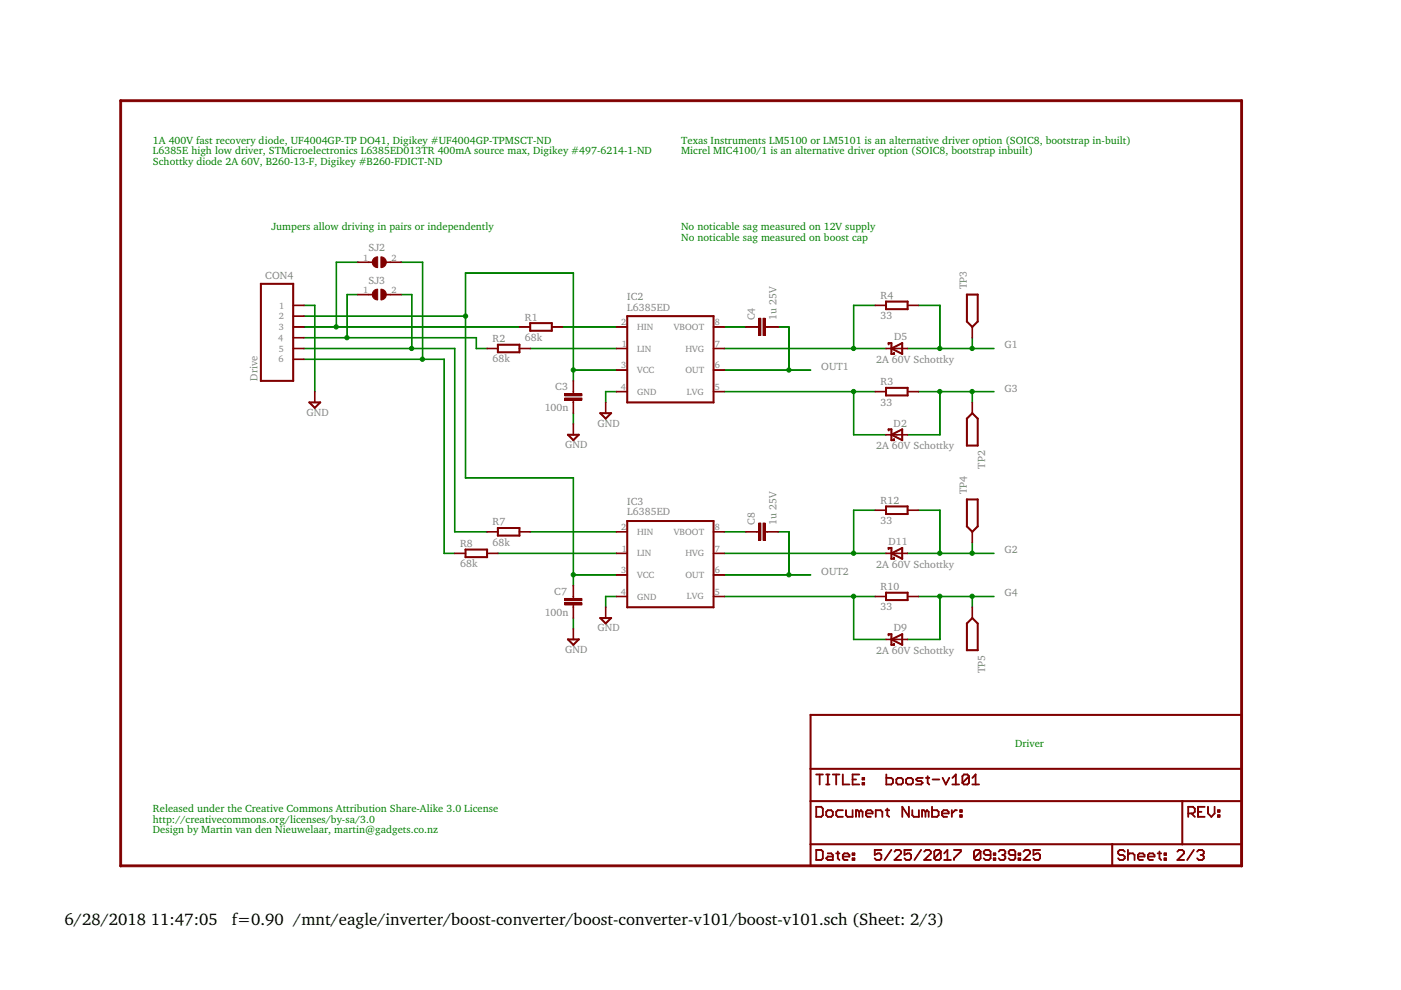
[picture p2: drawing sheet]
<svg xmlns="http://www.w3.org/2000/svg" width="297mm" height="210mm" viewBox="0 0 297 210" stroke-linecap="round" stroke-linejoin="round" font-family="sans-serif">
<defs><g id="words">
<g font-size="3.6">
<text x="13.7" y="196.2">6/28/2018 11:47:05</text>
<text x="49.1" y="196.2">f=0.90 /mnt/eagle/inverter/boost-converter/boost-converter-v101/boost-v101.sch (Sheet: 2/3)</text>
</g>
<g font-size="2.2" fill="#008000">
<text x="32.4" y="30.5">1A 400V fast recovery diode, UF4004GP-TP DO41, Digikey #UF4004GP-TPMSCT-ND</text>
<text x="32.4" y="32.7">L6385E high low driver, STMicroelectronics L6385ED013TR 400mA source max, Digikey #497-6214-1-ND</text>
<text x="32.4" y="35">Schottky diode 2A 60V, B260-13-F, Digikey #B260-FDICT-ND</text>
<text x="144.4" y="30.5">Texas Instruments LM5100 or LM5101 is an alternative driver option (SOIC8, bootstrap in-built)</text>
<text x="144.4" y="32.7">Micrel MIC4100/1 is an alternative driver option (SOIC8, bootstrap inbuilt)</text>
<text x="57.6" y="48.7">Jumpers allow driving in pairs or independently</text>
<text x="144.4" y="51">No noticable sag measured on boost cap</text>
<text x="144.4" y="48.7">No noticable sag measured on 12V supply</text>
<text x="215.2" y="158.4">Driver</text>
<text x="32.4" y="172.1">Released under the Creative Commons Attribution Share-Alike 3.0 License</text>
<text x="32.4" y="174.4">http://creativecommons.org/licenses/by-sa/3.0</text>
<text x="32.4" y="176.7">Design by Martin van den Nieuwelaar, martin@gadgets.co.nz</text>
</g>
<g font-size="2.2" fill="#808080">
<text x="78.1" y="53.3">SJ2</text>
<text x="56.3" y="59.3">CON4</text>
<text x="78.1" y="60.2">SJ3</text>
<text x="133" y="65.9">L6385ED</text>
<text x="133" y="63.6">IC2</text>
<text x="186.7" y="63.4">R4</text>
<text x="205" y="61.3" transform="rotate(-90 205 61.3)">TP3</text>
<text x="111.3" y="68">R1</text>
<text x="160.1" y="67.9" transform="rotate(-90 160.1 67.9)">C4</text>
<text x="164.6" y="67.9" transform="rotate(-90 164.6 67.9)">1u 25V</text>
<text x="186.7" y="67.7">33</text>
<text x="104.4" y="76.8">68k</text>
<text x="104.4" y="72.5">R2</text>
<text x="111.3" y="72.3">68k</text>
<text x="185.8" y="77">2A 60V Schottky</text>
<text x="189.6" y="72.2">D5</text>
<text x="213" y="73.9">G1</text>
<text x="54.6" y="80.7" transform="rotate(-90 54.6 80.7)">Drive</text>
<text x="117.7" y="82.7">C3</text>
<text x="174.1" y="78.4">OUT1</text>
<text x="186.7" y="81.7">R3</text>
<text x="213" y="83">G3</text>
<text x="65" y="88.2">GND</text>
<text x="115.5" y="87.2">100n</text>
<text x="186.7" y="86">33</text>
<text x="119.8" y="95">GND</text>
<text x="126.7" y="90.4">GND</text>
<text x="185.8" y="95.3">2A 60V Schottky</text>
<text x="189.5" y="90.4">D2</text>
<text x="208.9" y="99.4" transform="rotate(-90 208.9 99.4)">TP2</text>
<text x="133" y="107">IC3</text>
<text x="186.7" y="106.8">R12</text>
<text x="205" y="104.7" transform="rotate(-90 205 104.7)">TP4</text>
<text x="104.4" y="111.4">R7</text>
<text x="133" y="109.3">L6385ED</text>
<text x="160.1" y="111.4" transform="rotate(-90 160.1 111.4)">C8</text>
<text x="164.6" y="111.4" transform="rotate(-90 164.6 111.4)">1u 25V</text>
<text x="186.7" y="111.1">33</text>
<text x="97.6" y="115.9">R8</text>
<text x="104.4" y="115.7">68k</text>
<text x="188.4" y="115.6">D11</text>
<text x="213" y="117.3">G2</text>
<text x="97.6" y="120.3">68k</text>
<text x="174.1" y="121.9">OUT2</text>
<text x="185.8" y="120.4">2A 60V Schottky</text>
<text x="186.7" y="125.1">R10</text>
<text x="115.5" y="130.7">100n</text>
<text x="117.5" y="126.1">C7</text>
<text x="186.7" y="129.4">33</text>
<text x="213" y="126.4">G4</text>
<text x="126.7" y="133.9">GND</text>
<text x="189.5" y="133.9">D9</text>
<text x="119.8" y="138.4">GND</text>
<text x="185.8" y="138.7">2A 60V Schottky</text>
<text x="208.9" y="142.7" transform="rotate(-90 208.9 142.7)">TP5</text>
</g>
<g font-size="1.9" fill="#808080">
<text x="77" y="55.3">1</text>
<text x="83" y="55.3">2</text>
<text x="59.2" y="65.4">1</text>
<text x="77" y="62.1">1</text>
<text x="83" y="62.1">2</text>
<text x="59.1" y="67.7">2</text>
<text x="59.1" y="70">3</text>
<text x="131.7" y="69">2</text>
<text x="135.1" y="70">HIN</text>
<text x="142.9" y="70">VBOOT</text>
<text x="151.6" y="69">8</text>
<text x="59" y="72.3">4</text>
<text x="59" y="76.8">6</text>
<text x="59.1" y="74.6">5</text>
<text x="131.8" y="73.6">1</text>
<text x="135.1" y="74.6">LIN</text>
<text x="145.3" y="74.5">HVG</text>
<text x="151.6" y="73.6">7</text>
<text x="131.6" y="82.7">4</text>
<text x="131.7" y="78.1">3</text>
<text x="135.1" y="79.1">VCC</text>
<text x="135.1" y="83.7">GND</text>
<text x="145.3" y="79.1">OUT</text>
<text x="145.6" y="83.7">LVG</text>
<text x="151.6" y="82.7">5</text>
<text x="151.6" y="78.1">6</text>
<text x="131.7" y="112.4">2</text>
<text x="135.1" y="113.4">HIN</text>
<text x="142.9" y="113.4">VBOOT</text>
<text x="151.6" y="112.4">8</text>
<text x="131.8" y="117">1</text>
<text x="135.1" y="118">LIN</text>
<text x="145.3" y="118">HVG</text>
<text x="151.6" y="117">7</text>
<text x="131.7" y="121.5">3</text>
<text x="135.1" y="122.5">VCC</text>
<text x="145.3" y="122.5">OUT</text>
<text x="151.6" y="121.5">6</text>
<text x="131.6" y="126.1">4</text>
<text x="135.1" y="127.1">GND</text>
<text x="145.6" y="127.1">LVG</text>
<text x="151.6" y="126.1">5</text>
</g>
</g></defs>
<path d="M121.5 131h.1v2.4z" fill-rule="evenodd" fill="#008000"/>
<path d="M121.5 131h.1v2.4z" fill="none" stroke="#008000" stroke-width=".21"/>
<path d="M128.4 126.4l2.4 .1z" fill-rule="evenodd" fill="#008000"/>
<path d="M128.4 126.4l2.4 .1h-2.4z" fill="none" stroke="#008000" stroke-width=".21"/>
<path d="M128.4 126.4h.1l-.1 2.4z" fill-rule="evenodd" fill="#008000"/>
<path d="M128.4 126.4v2.4z" fill="none" stroke="#008000" stroke-width=".21"/>
<path d="M128.4 83l2.4 .1h-2.4z" fill-rule="evenodd" fill="#008000"/>
<path d="M128.4 83l2.4 .1h-2.4z" fill="none" stroke="#008000" stroke-width=".21"/>
<path d="M128.4 83v2.4z" fill-rule="evenodd" fill="#008000"/>
<path d="M128.4 83v2.4z" fill="none" stroke="#008000" stroke-width=".21"/>
<path d="M121.5 87.6h.1v2.4z" fill-rule="evenodd" fill="#008000"/>
<path d="M121.5 87.6h.1v2.4z" fill="none" stroke="#008000" stroke-width=".21"/>
<path d="M64.4 64.7l2.4 .1h-2.4z" fill-rule="evenodd" fill="#008000"/>
<path d="M64.4 64.7l2.4 .1h-2.4z" fill="none" stroke="#008000" stroke-width=".21"/>
<path d="M66.7 64.7l.1 18.4z" fill-rule="evenodd" fill="#008000"/>
<path d="M66.7 64.7l.1 18.4z" fill="none" stroke="#008000" stroke-width=".21"/>
<path d="M167.2 78.4l4.7 .1z" fill-rule="evenodd" fill="#008000"/>
<path d="M167.2 78.4l4.7 .1z" fill="none" stroke="#008000" stroke-width=".21"/>
<path d="M164.9 69.3h2.4z" fill-rule="evenodd" fill="#008000"/>
<path d="M164.9 69.3h2.4z" fill="none" stroke="#008000" stroke-width=".21"/>
<path d="M167.2 69.3h.1v9.2z" fill-rule="evenodd" fill="#008000"/>
<path d="M167.2 69.3h.1v9.2z" fill="none" stroke="#008000" stroke-width=".21"/>
<circle cx="167.3" cy="78.4" r=".46" fill="#008000"/>
<circle cx="167.3" cy="78.4" r=".46" fill="none" stroke="#008000" stroke-width=".21"/>
<path d="M153.5 78.4l13.8 .1z" fill-rule="evenodd" fill="#008000"/>
<path d="M153.5 78.4l13.8 .1z" fill="none" stroke="#008000" stroke-width=".21"/>
<path d="M153.5 112.7l4.7 .1z" fill-rule="evenodd" fill="#008000"/>
<path d="M153.5 112.7l4.7 .1z" fill="none" stroke="#008000" stroke-width=".21"/>
<path d="M153.5 121.9h13.8z" fill-rule="evenodd" fill="#008000"/>
<path d="M153.5 121.9h13.8z" fill="none" stroke="#008000" stroke-width=".21"/>
<path d="M167.2 112.7h.1v9.3z" fill-rule="evenodd" fill="#008000"/>
<path d="M167.2 112.7h.1v9.3z" fill="none" stroke="#008000" stroke-width=".21"/>
<path d="M164.9 112.7l2.4 .1z" fill-rule="evenodd" fill="#008000"/>
<path d="M164.9 112.7l2.4 .1z" fill="none" stroke="#008000" stroke-width=".21"/>
<path d="M167.2 121.9h4.7z" fill-rule="evenodd" fill="#008000"/>
<path d="M167.2 121.9h4.7z" fill="none" stroke="#008000" stroke-width=".21"/>
<circle cx="167.3" cy="121.9" r=".46" fill="#008000"/>
<circle cx="167.3" cy="121.9" r=".46" fill="none" stroke="#008000" stroke-width=".21"/>
<path d="M153.5 69.3h4.7z" fill-rule="evenodd" fill="#008000"/>
<path d="M153.5 69.3h4.7z" fill="none" stroke="#008000" stroke-width=".21"/>
<path d="M100.9 73.9h2.4z" fill-rule="evenodd" fill="#008000"/>
<path d="M100.9 73.9h2.4z" fill="none" stroke="#008000" stroke-width=".21"/>
<path d="M100.9 71.6h.1v2.4z" fill-rule="evenodd" fill="#008000"/>
<path d="M100.9 71.6h.1v2.4z" fill="none" stroke="#008000" stroke-width=".21"/>
<path d="M73.5 71.6h27.5z" fill-rule="evenodd" fill="#008000"/>
<path d="M73.5 71.6h27.5z" fill="none" stroke="#008000" stroke-width=".21"/>
<path d="M64.4 71.6h9.3z" fill-rule="evenodd" fill="#008000"/>
<path d="M64.4 71.6h9.3z" fill="none" stroke="#008000" stroke-width=".21"/>
<path d="M73.6 62.4l2.3 .1h-2.3z" fill-rule="evenodd" fill="#008000"/>
<path d="M73.6 62.4l2.3 .1h-2.3z" fill="none" stroke="#008000" stroke-width=".21"/>
<path d="M73.6 62.4v9.3z" fill-rule="evenodd" fill="#008000"/>
<path d="M73.6 62.4v9.3z" fill="none" stroke="#008000" stroke-width=".21"/>
<circle cx="73.6" cy="71.6" r=".46" fill="#008000"/>
<circle cx="73.6" cy="71.6" r=".46" fill="none" stroke="#008000" stroke-width=".21"/>
<path d="M112.4 73.9h18.4z" fill-rule="evenodd" fill="#008000"/>
<path d="M112.4 73.9h18.4z" fill="none" stroke="#008000" stroke-width=".21"/>
<path d="M119.2 69.3h11.6z" fill-rule="evenodd" fill="#008000"/>
<path d="M119.2 69.3h11.6z" fill="none" stroke="#008000" stroke-width=".21"/>
<path d="M71.2 69.3h39z" fill-rule="evenodd" fill="#008000"/>
<path d="M71.2 69.3h39z" fill="none" stroke="#008000" stroke-width=".21"/>
<path d="M64.4 69.3h7z" fill-rule="evenodd" fill="#008000"/>
<path d="M64.4 69.3h7z" fill="none" stroke="#008000" stroke-width=".21"/>
<path d="M71.2 55.6h4.7z" fill-rule="evenodd" fill="#008000"/>
<path d="M71.2 55.6h4.7z" fill="none" stroke="#008000" stroke-width=".21"/>
<path d="M71.2 55.6h.2l-.1 13.8z" fill-rule="evenodd" fill="#008000"/>
<path d="M71.2 55.6h.2l-.1 13.8z" fill="none" stroke="#008000" stroke-width=".21"/>
<circle cx="71.3" cy="69.3" r=".46" fill="#008000"/>
<circle cx="71.3" cy="69.3" r=".46" fill="none" stroke="#008000" stroke-width=".21"/>
<path d="M112.4 112.7l18.4 .1z" fill-rule="evenodd" fill="#008000"/>
<path d="M112.4 112.7l18.4 .1h-18.4z" fill="none" stroke="#008000" stroke-width=".21"/>
<path d="M105.5 117.3l25.3 .1z" fill-rule="evenodd" fill="#008000"/>
<path d="M105.5 117.3l25.3 .1h-25.3z" fill="none" stroke="#008000" stroke-width=".21"/>
<path d="M94.1 117.3l2.4 .1z" fill-rule="evenodd" fill="#008000"/>
<path d="M94.1 117.3l2.4 .1h-2.4z" fill="none" stroke="#008000" stroke-width=".21"/>
<path d="M94.1 76.2h.1v41.2z" fill-rule="evenodd" fill="#008000"/>
<path d="M94.1 76.2h.1v41.2z" fill="none" stroke="#008000" stroke-width=".21"/>
<path d="M89.5 76.2h4.7z" fill-rule="evenodd" fill="#008000"/>
<path d="M89.5 76.2h4.7z" fill="none" stroke="#008000" stroke-width=".21"/>
<path d="M64.4 76.2h25.3z" fill-rule="evenodd" fill="#008000"/>
<path d="M64.4 76.2h25.3z" fill="none" stroke="#008000" stroke-width=".21"/>
<path d="M89.5 55.6h.2l-.1 20.6z" fill-rule="evenodd" fill="#008000"/>
<path d="M89.5 55.6h.2l-.1 20.6z" fill="none" stroke="#008000" stroke-width=".21"/>
<path d="M85 55.6h4.7z" fill-rule="evenodd" fill="#008000"/>
<path d="M85 55.6h4.7z" fill="none" stroke="#008000" stroke-width=".21"/>
<circle cx="89.6" cy="76.2" r=".46" fill="#008000"/>
<circle cx="89.6" cy="76.2" r=".46" fill="none" stroke="#008000" stroke-width=".21"/>
<path d="M96.4 112.7l6.9 .1z" fill-rule="evenodd" fill="#008000"/>
<path d="M96.4 112.7l6.9 .1z" fill="none" stroke="#008000" stroke-width=".21"/>
<path d="M96.4 73.9h.1l-.1 38.9z" fill-rule="evenodd" fill="#008000"/>
<path d="M96.4 73.9h.1l-.1 38.9z" fill="none" stroke="#008000" stroke-width=".21"/>
<path d="M87.2 73.9h9.3z" fill-rule="evenodd" fill="#008000"/>
<path d="M87.2 73.9h9.3z" fill="none" stroke="#008000" stroke-width=".21"/>
<path d="M64.4 73.9h23z" fill-rule="evenodd" fill="#008000"/>
<path d="M64.4 73.9h23z" fill="none" stroke="#008000" stroke-width=".21"/>
<path d="M85 62.4l2.4 .1h-2.4z" fill-rule="evenodd" fill="#008000"/>
<path d="M85 62.4l2.4 .1z" fill="none" stroke="#008000" stroke-width=".21"/>
<path d="M87.3 62.4v11.6z" fill-rule="evenodd" fill="#008000"/>
<path d="M87.3 62.4v11.6z" fill="none" stroke="#008000" stroke-width=".21"/>
<circle cx="87.3" cy="73.9" r=".46" fill="#008000"/>
<circle cx="87.3" cy="73.9" r=".46" fill="none" stroke="#008000" stroke-width=".21"/>
<path d="M153.5 73.9h27.6z" fill-rule="evenodd" fill="#008000"/>
<path d="M153.5 73.9h27.6z" fill="none" stroke="#008000" stroke-width=".21"/>
<path d="M180.9 73.9h7z" fill-rule="evenodd" fill="#008000"/>
<path d="M180.9 73.9h7z" fill="none" stroke="#008000" stroke-width=".21"/>
<path d="M180.9 64.7h.2l-.1 9.3z" fill-rule="evenodd" fill="#008000"/>
<path d="M181 64.7v9.3z" fill="none" stroke="#008000" stroke-width=".21"/>
<circle cx="181" cy="73.9" r=".46" fill="#008000"/>
<circle cx="181" cy="73.9" r=".46" fill="none" stroke="#008000" stroke-width=".21"/>
<path d="M180.9 64.7l4.7 .1z" fill-rule="evenodd" fill="#008000"/>
<path d="M181 64.7l4.6 .1h-4.6z" fill="none" stroke="#008000" stroke-width=".21"/>
<path d="M153.5 83l27.6 .1z" fill-rule="evenodd" fill="#008000"/>
<path d="M153.5 83l27.6 .1z" fill="none" stroke="#008000" stroke-width=".21"/>
<path d="M180.9 92.2h7z" fill-rule="evenodd" fill="#008000"/>
<path d="M180.9 92.2h7z" fill="none" stroke="#008000" stroke-width=".21"/>
<path d="M180.9 83h.2l-.1 9.2z" fill-rule="evenodd" fill="#008000"/>
<path d="M181 83v9.2z" fill="none" stroke="#008000" stroke-width=".21"/>
<path d="M180.9 83l4.7 .1z" fill-rule="evenodd" fill="#008000"/>
<path d="M181 83l4.6 .1h-4.6z" fill="none" stroke="#008000" stroke-width=".21"/>
<circle cx="181" cy="83" r=".46" fill="#008000"/>
<circle cx="181" cy="83" r=".46" fill="none" stroke="#008000" stroke-width=".21"/>
<path d="M180.9 117.3l7 .1z" fill-rule="evenodd" fill="#008000"/>
<path d="M181 117.3l6.9 .1h-6.9z" fill="none" stroke="#008000" stroke-width=".21"/>
<path d="M153.5 117.3l27.6 .1z" fill-rule="evenodd" fill="#008000"/>
<path d="M153.5 117.3l27.6 .1z" fill="none" stroke="#008000" stroke-width=".21"/>
<path d="M180.9 108.2h4.7z" fill-rule="evenodd" fill="#008000"/>
<path d="M181 108.1l4.6 .1h-4.6z" fill="none" stroke="#008000" stroke-width=".21"/>
<path d="M180.9 108.2h.2l-.1 9.2z" fill-rule="evenodd" fill="#008000"/>
<path d="M181 108.1v9.3z" fill="none" stroke="#008000" stroke-width=".21"/>
<circle cx="181" cy="117.3" r=".46" fill="#008000"/>
<circle cx="181" cy="117.3" r=".46" fill="none" stroke="#008000" stroke-width=".21"/>
<path d="M153.5 126.4l27.6 .1z" fill-rule="evenodd" fill="#008000"/>
<path d="M153.5 126.4l27.6 .1z" fill="none" stroke="#008000" stroke-width=".21"/>
<path d="M180.9 135.5l7 .1z" fill-rule="evenodd" fill="#008000"/>
<path d="M180.9 135.5l7 .1z" fill="none" stroke="#008000" stroke-width=".21"/>
<path d="M180.9 126.4h.2l-.1 9.2z" fill-rule="evenodd" fill="#008000"/>
<path d="M181 126.4v9.2z" fill="none" stroke="#008000" stroke-width=".21"/>
<path d="M180.9 126.4l4.7 .1z" fill-rule="evenodd" fill="#008000"/>
<path d="M181 126.4l4.6 .1h-4.6z" fill="none" stroke="#008000" stroke-width=".21"/>
<circle cx="181" cy="126.4" r=".46" fill="#008000"/>
<circle cx="181" cy="126.4" r=".46" fill="none" stroke="#008000" stroke-width=".21"/>
<path d="M121.5 101.3h.1v20.7z" fill-rule="evenodd" fill="#008000"/>
<path d="M121.5 101.3h.1v20.7z" fill="none" stroke="#008000" stroke-width=".21"/>
<path d="M121.5 121.9h9.3z" fill-rule="evenodd" fill="#008000"/>
<path d="M121.5 121.9h9.3z" fill="none" stroke="#008000" stroke-width=".21"/>
<circle cx="121.6" cy="121.9" r=".46" fill="#008000"/>
<circle cx="121.6" cy="121.9" r=".46" fill="none" stroke="#008000" stroke-width=".21"/>
<path d="M121.5 121.9h.1v2.3z" fill-rule="evenodd" fill="#008000"/>
<path d="M121.5 121.9h.1v2.3z" fill="none" stroke="#008000" stroke-width=".21"/>
<path d="M121.5 78.4h.1v2.4z" fill-rule="evenodd" fill="#008000"/>
<path d="M121.5 78.4h.1v2.4z" fill="none" stroke="#008000" stroke-width=".21"/>
<path d="M121.5 78.4l9.3 .1z" fill-rule="evenodd" fill="#008000"/>
<path d="M121.5 78.4l9.3 .1z" fill="none" stroke="#008000" stroke-width=".21"/>
<circle cx="121.6" cy="78.4" r=".46" fill="#008000"/>
<circle cx="121.6" cy="78.4" r=".46" fill="none" stroke="#008000" stroke-width=".21"/>
<path d="M121.5 57.9h.1v20.6z" fill-rule="evenodd" fill="#008000"/>
<path d="M121.5 57.9h.1v20.6z" fill="none" stroke="#008000" stroke-width=".21"/>
<path d="M64.4 67l34.4 .1z" fill-rule="evenodd" fill="#008000"/>
<path d="M64.4 67l34.4 .1z" fill="none" stroke="#008000" stroke-width=".21"/>
<path d="M98.6 57.9h.2l-.1 9.2z" fill-rule="evenodd" fill="#008000"/>
<path d="M98.6 57.9h.2l-.1 9.2z" fill="none" stroke="#008000" stroke-width=".21"/>
<path d="M98.6 57.9h23z" fill-rule="evenodd" fill="#008000"/>
<path d="M98.6 57.9h23z" fill="none" stroke="#008000" stroke-width=".21"/>
<path d="M98.6 101.3l23 .1z" fill-rule="evenodd" fill="#008000"/>
<path d="M98.7 101.3l22.9 .1h-22.9z" fill="none" stroke="#008000" stroke-width=".21"/>
<path d="M98.6 67h.2l-.1 34.4z" fill-rule="evenodd" fill="#008000"/>
<path d="M98.6 67h.2l-.1 34.4z" fill="none" stroke="#008000" stroke-width=".21"/>
<circle cx="98.7" cy="67" r=".46" fill="#008000"/>
<circle cx="98.7" cy="67" r=".46" fill="none" stroke="#008000" stroke-width=".21"/>
<path d="M194.6 64.7l4.7 .1z" fill-rule="evenodd" fill="#008000"/>
<path d="M194.6 64.7l4.7 .1z" fill="none" stroke="#008000" stroke-width=".21"/>
<path d="M199.3 64.7v9.3z" fill-rule="evenodd" fill="#008000"/>
<path d="M199.3 64.7v9.3z" fill="none" stroke="#008000" stroke-width=".21"/>
<path d="M199.3 73.8l6.9 .1-6.9 .1z" fill-rule="evenodd" fill="#008000"/>
<path d="M199.2 73.9h7z" fill="none" stroke="#008000" stroke-width=".21"/>
<path d="M206.1 73.9h4.7z" fill-rule="evenodd" fill="#008000"/>
<path d="M206.1 73.9h4.7z" fill="none" stroke="#008000" stroke-width=".21"/>
<path d="M192.4 73.9h6.9z" fill-rule="evenodd" fill="#008000"/>
<path d="M192.4 73.9h6.9z" fill="none" stroke="#008000" stroke-width=".21"/>
<circle cx="199.3" cy="73.9" r=".46" fill="#008000"/>
<circle cx="199.3" cy="73.9" r=".46" fill="none" stroke="#008000" stroke-width=".21"/>
<path d="M206.1 71.6h.1v2.4z" fill-rule="evenodd" fill="#008000"/>
<path d="M206.1 71.6h.1v2.4z" fill="none" stroke="#008000" stroke-width=".21"/>
<circle cx="206.1" cy="73.9" r=".46" fill="#008000"/>
<circle cx="206.1" cy="73.9" r=".46" fill="none" stroke="#008000" stroke-width=".21"/>
<path d="M194.6 83l4.7 .1z" fill-rule="evenodd" fill="#008000"/>
<path d="M194.6 83l4.7 .1z" fill="none" stroke="#008000" stroke-width=".21"/>
<path d="M199.3 83l6.9 .1h-6.9z" fill-rule="evenodd" fill="#008000"/>
<path d="M199.3 83l6.9 .1h-6.9z" fill="none" stroke="#008000" stroke-width=".21"/>
<path d="M206.1 83l4.7 .1h-4.7z" fill-rule="evenodd" fill="#008000"/>
<path d="M206.1 83l4.7 .1h-4.7z" fill="none" stroke="#008000" stroke-width=".21"/>
<path d="M199.3 83v9.2z" fill-rule="evenodd" fill="#008000"/>
<path d="M199.3 83v9.2z" fill="none" stroke="#008000" stroke-width=".21"/>
<circle cx="199.3" cy="83" r=".46" fill="#008000"/>
<circle cx="199.3" cy="83" r=".46" fill="none" stroke="#008000" stroke-width=".21"/>
<path d="M192.4 92.2h6.9z" fill-rule="evenodd" fill="#008000"/>
<path d="M192.4 92.2h6.9z" fill="none" stroke="#008000" stroke-width=".21"/>
<path d="M206.1 83l.1 2.4z" fill-rule="evenodd" fill="#008000"/>
<path d="M206.1 83l.1 2.4z" fill="none" stroke="#008000" stroke-width=".21"/>
<circle cx="206.1" cy="83" r=".46" fill="#008000"/>
<circle cx="206.1" cy="83" r=".46" fill="none" stroke="#008000" stroke-width=".21"/>
<path d="M199.3 108.1v9.3z" fill-rule="evenodd" fill="#008000"/>
<path d="M199.3 108.1v9.3z" fill="none" stroke="#008000" stroke-width=".21"/>
<path d="M194.6 108.2h4.7z" fill-rule="evenodd" fill="#008000"/>
<path d="M194.6 108.2h4.7z" fill="none" stroke="#008000" stroke-width=".21"/>
<path d="M199.3 117.3l6.9 .1h-6.9z" fill-rule="evenodd" fill="#008000"/>
<path d="M199.3 117.3l6.9 .1h-6.9z" fill="none" stroke="#008000" stroke-width=".21"/>
<path d="M206.1 117.3l4.7 .1z" fill-rule="evenodd" fill="#008000"/>
<path d="M206.1 117.3l4.7 .1h-4.7z" fill="none" stroke="#008000" stroke-width=".21"/>
<path d="M192.4 117.3l6.9 .1z" fill-rule="evenodd" fill="#008000"/>
<path d="M192.4 117.3l6.9 .1z" fill="none" stroke="#008000" stroke-width=".21"/>
<circle cx="199.3" cy="117.3" r=".46" fill="#008000"/>
<circle cx="199.3" cy="117.3" r=".46" fill="none" stroke="#008000" stroke-width=".21"/>
<path d="M206.1 115h.1v2.4z" fill-rule="evenodd" fill="#008000"/>
<path d="M206.1 115l.1 2.4z" fill="none" stroke="#008000" stroke-width=".21"/>
<circle cx="206.1" cy="117.3" r=".46" fill="#008000"/>
<circle cx="206.1" cy="117.3" r=".46" fill="none" stroke="#008000" stroke-width=".21"/>
<path d="M206.1 126.4l4.7 .1z" fill-rule="evenodd" fill="#008000"/>
<path d="M206.1 126.4l4.7 .1h-4.7z" fill="none" stroke="#008000" stroke-width=".21"/>
<path d="M199.3 126.4l6.9 .1h-6.9z" fill-rule="evenodd" fill="#008000"/>
<path d="M199.3 126.4l6.9 .1h-6.9z" fill="none" stroke="#008000" stroke-width=".21"/>
<path d="M194.6 126.4l4.7 .1z" fill-rule="evenodd" fill="#008000"/>
<path d="M194.6 126.4l4.7 .1z" fill="none" stroke="#008000" stroke-width=".21"/>
<path d="M199.3 126.4v9.2z" fill-rule="evenodd" fill="#008000"/>
<path d="M199.3 126.4v9.2z" fill="none" stroke="#008000" stroke-width=".21"/>
<circle cx="199.3" cy="126.4" r=".46" fill="#008000"/>
<circle cx="199.3" cy="126.4" r=".46" fill="none" stroke="#008000" stroke-width=".21"/>
<path d="M192.4 135.5l6.9 .1z" fill-rule="evenodd" fill="#008000"/>
<path d="M192.4 135.5l6.9 .1z" fill="none" stroke="#008000" stroke-width=".21"/>
<path d="M206.1 126.4h.1v2.4z" fill-rule="evenodd" fill="#008000"/>
<path d="M206.1 126.4l.1 2.4z" fill="none" stroke="#008000" stroke-width=".21"/>
<circle cx="206.1" cy="126.4" r=".46" fill="#008000"/>
<circle cx="206.1" cy="126.4" r=".46" fill="none" stroke="#008000" stroke-width=".21"/>
<path d="M263.1 21.3l.1-.1 .2 .1v162.4l-.1 .1-.2-.1z" fill-rule="evenodd" fill="#800000"/>
<path d="M263.1 21.3l.1-.1 .2 .1v162.4l-.1 .1-.2-.1z" fill="none" stroke="#800000" stroke-width=".21"/>
<path d="M25.5 21.2h237.8l.1 .2-.1 .1h-237.8l-.1-.1z" fill-rule="evenodd" fill="#800000"/>
<path d="M25.4 21.3l.1-.1h237.8l.1 .2-.1 .1h-237.8z" fill="none" stroke="#800000" stroke-width=".21"/>
<path d="M25.5 21.2l.3 .1v162.4l-.1 .1-.3-.1v-162.4z" fill-rule="evenodd" fill="#800000"/>
<path d="M25.4 21.3l.1-.1 .3 .1v162.4l-.1 .1-.3-.1z" fill="none" stroke="#800000" stroke-width=".21"/>
<path d="M25.5 183.4h237.8l.1 .3-.1 .1h-237.8l-.1-.1z" fill-rule="evenodd" fill="#800000"/>
<path d="M25.5 183.4h237.8l.1 .3-.1 .1h-237.8l-.1-.1z" fill="none" stroke="#800000" stroke-width=".21"/>
<path d="M171.7 183.5h64.2v.1l-64.1 .1z" fill-rule="evenodd" fill="#800000"/>
<path d="M171.8 183.5h64.1v.1l-64.1 .1z" fill="none" stroke="#800000" stroke-width=".21"/>
<path d="M250.6 169.8h12.7l.1 .1-12.8 .1z" fill-rule="evenodd" fill="#800000"/>
<path d="M250.6 169.8h12.7l.1 .1-12.8 .1z" fill="none" stroke="#800000" stroke-width=".21"/>
<path d="M171.7 179h.3l-.1 4.7-.2-.1z" fill-rule="evenodd" fill="#800000"/>
<path d="M171.8 178.9l.2 .1-.1 4.7-.2-.1z" fill="none" stroke="#800000" stroke-width=".21"/>
<path d="M173 180.1l.1 .1v2.2h-.1z" fill-rule="evenodd" fill="#800000"/>
<path d="M173 180.1l.1 .1v2.2h-.1z" fill="none" stroke="#800000" stroke-width=".21"/>
<path d="M173 182.2h1.2v.2h-1.2z" fill-rule="evenodd" fill="#800000"/>
<path d="M173 182.2h1.2v.2h-1.2z" fill="none" stroke="#800000" stroke-width=".21"/>
<path d="M174 182.3l.4-.4 .1 .1-.3 .4z" fill-rule="evenodd" fill="#800000"/>
<path d="M174 182.3l.4-.4 .1 .1-.3 .4z" fill="none" stroke="#800000" stroke-width=".21"/>
<path d="M174.4 180.5h.1v1.6l-.1-.1z" fill-rule="evenodd" fill="#800000"/>
<path d="M174.4 180.5h.1v1.6l-.1-.1z" fill="none" stroke="#800000" stroke-width=".21"/>
<path d="M174 180.2l.2-.1 .3 .5h-.1z" fill-rule="evenodd" fill="#800000"/>
<path d="M174.1 180.1l.4 .4v.1l-.5-.4z" fill="none" stroke="#800000" stroke-width=".21"/>
<path d="M173 180.1h1.2v.1l-1.2 .1z" fill-rule="evenodd" fill="#800000"/>
<path d="M173 180.1h1.2v.1l-1.2 .1z" fill="none" stroke="#800000" stroke-width=".21"/>
<path d="M175.4 180.9l.9-.1v.2h-.8z" fill-rule="evenodd" fill="#800000"/>
<path d="M175.5 180.8h.8v.2h-.8z" fill="none" stroke="#800000" stroke-width=".21"/>
<path d="M176.1 180.9l.2-.1 .4 .5-.2 .1z" fill-rule="evenodd" fill="#800000"/>
<path d="M176.2 180.8l.5 .4-.1 .2-.4-.4z" fill="none" stroke="#800000" stroke-width=".21"/>
<path d="M176.5 181.2h.2l-.1 1.2h-.1z" fill-rule="evenodd" fill="#800000"/>
<path d="M176.5 181.2h.2l-.1 1.2h-.1z" fill="none" stroke="#800000" stroke-width=".21"/>
<path d="M175.4 182.3l1.2-.1 .1 .2h-1.2z" fill-rule="evenodd" fill="#800000"/>
<path d="M175.5 182.2h1.1l.1 .2h-1.2z" fill="none" stroke="#800000" stroke-width=".21"/>
<path d="M175.1 181.9l.5 .4-.1 .1-.4-.4z" fill-rule="evenodd" fill="#800000"/>
<path d="M175.1 181.9l.5 .4-.1 .1-.4-.4z" fill="none" stroke="#800000" stroke-width=".21"/>
<path d="M175.5 181.5l.1 .1-.5 .5z" fill-rule="evenodd" fill="#800000"/>
<path d="M175.5 181.6h.1l-.5 .5z" fill="none" stroke="#800000" stroke-width=".21"/>
<path d="M175.4 181.6l1.2-.1 .1 .1-1.2 .1z" fill-rule="evenodd" fill="#800000"/>
<path d="M175.5 181.5h1.1l.1 .1-1.2 .1z" fill="none" stroke="#800000" stroke-width=".21"/>
<path d="M177.5 180.5h.2v1.6l-.2-.1z" fill-rule="evenodd" fill="#800000"/>
<path d="M177.5 180.5h.2v1.6l-.2-.1z" fill="none" stroke="#800000" stroke-width=".21"/>
<path d="M177.5 182l.2-.1 .4 .5h-.2z" fill-rule="evenodd" fill="#800000"/>
<path d="M177.5 182l.2-.1 .4 .5h-.2z" fill="none" stroke="#800000" stroke-width=".21"/>
<path d="M177.2 180.9l.8-.1 .1 .2h-.8z" fill-rule="evenodd" fill="#800000"/>
<path d="M177.3 180.8h.7l.1 .2h-.8z" fill="none" stroke="#800000" stroke-width=".21"/>
<path d="M178.9 182.3l.8-.1 .1 .2h-.8z" fill-rule="evenodd" fill="#800000"/>
<path d="M179 182.2h.7l.1 .2h-.8z" fill="none" stroke="#800000" stroke-width=".21"/>
<path d="M178.6 182l.1-.1 .4 .5h-.1z" fill-rule="evenodd" fill="#800000"/>
<path d="M178.7 181.9l.4 .4v.1l-.5-.4z" fill="none" stroke="#800000" stroke-width=".21"/>
<path d="M178.6 181.2h.2l-.1 .9-.1-.1z" fill-rule="evenodd" fill="#800000"/>
<path d="M178.7 181.2h.1l-.1 .9-.1-.1z" fill="none" stroke="#800000" stroke-width=".21"/>
<path d="M178.6 181.2l.4-.4 .1 .1-.4 .5z" fill-rule="evenodd" fill="#800000"/>
<path d="M178.6 181.2l.4-.4 .1 .1-.4 .5z" fill="none" stroke="#800000" stroke-width=".21"/>
<path d="M178.9 180.9l.8-.1 .1 .2h-.8z" fill-rule="evenodd" fill="#800000"/>
<path d="M179 180.8h.7l.1 .2h-.8z" fill="none" stroke="#800000" stroke-width=".21"/>
<path d="M179.6 180.9l.1-.1 .5 .5-.1 .1z" fill-rule="evenodd" fill="#800000"/>
<path d="M179.7 180.8l.5 .5-.6-.3z" fill="none" stroke="#800000" stroke-width=".21"/>
<path d="M180 181.2h.2l-.1 .5z" fill-rule="evenodd" fill="#800000"/>
<path d="M180.1 181.2h.1l-.1 .5-.1-.1z" fill="none" stroke="#800000" stroke-width=".21"/>
<path d="M178.6 181.6l1.5-.1 .1 .1-1.5 .1z" fill-rule="evenodd" fill="#800000"/>
<path d="M178.7 181.5h1.4l.1 .1-1.5 .1z" fill="none" stroke="#800000" stroke-width=".21"/>
<path d="M180.7 180.9l.5-.1v.2h-.5z" fill-rule="evenodd" fill="#800000"/>
<path d="M180.7 180.8l.5 .2h-.5z" fill="none" stroke="#800000" stroke-width=".21"/>
<path d="M181.1 180.8l.1 .1v.5l-.1-.1z" fill-rule="evenodd" fill="#800000"/>
<path d="M181.1 180.8l.1 .1v.5l-.1-.1z" fill="none" stroke="#800000" stroke-width=".21"/>
<path d="M180.7 181.2h.5v.1l-.5 .1z" fill-rule="evenodd" fill="#800000"/>
<path d="M180.7 181.2l.5 .1-.5 .1z" fill="none" stroke="#800000" stroke-width=".21"/>
<path d="M180.7 180.9h.1v.5z" fill-rule="evenodd" fill="#800000"/>
<path d="M180.7 180.8l.1 .1v.5l-.1-.1z" fill="none" stroke="#800000" stroke-width=".21"/>
<path d="M180.7 182l.5-.1v.1l-.5 .1z" fill-rule="evenodd" fill="#800000"/>
<path d="M180.7 181.9l.5 .1-.5 .1z" fill="none" stroke="#800000" stroke-width=".21"/>
<path d="M181.1 181.9l.1 .1v.4h-.1z" fill-rule="evenodd" fill="#800000"/>
<path d="M181.1 181.9l.1 .1v.4h-.1z" fill="none" stroke="#800000" stroke-width=".21"/>
<path d="M180.7 182.3l.5-.1v.2h-.5z" fill-rule="evenodd" fill="#800000"/>
<path d="M180.7 182.2l.5 .2h-.5z" fill="none" stroke="#800000" stroke-width=".21"/>
<path d="M180.7 182h.1v.4z" fill-rule="evenodd" fill="#800000"/>
<path d="M180.7 181.9l.1 .1v.4h-.1z" fill="none" stroke="#800000" stroke-width=".21"/>
<path d="M185.4 180.2l1.5-.1v.1l-1.5 .1z" fill-rule="evenodd" fill="#800000"/>
<path d="M185.4 180.1h1.5v.1l-1.5 .1z" fill="none" stroke="#800000" stroke-width=".21"/>
<path d="M185.4 180.2h.1v1.2l-.1-.1z" fill-rule="evenodd" fill="#800000"/>
<path d="M185.4 180.1l.1 .1v1.2l-.1-.1z" fill="none" stroke="#800000" stroke-width=".21"/>
<path d="M185.4 181.2l.8-.3-.7 .5z" fill-rule="evenodd" fill="#800000"/>
<path d="M185.4 181.2l.8-.3-.7 .5z" fill="none" stroke="#800000" stroke-width=".21"/>
<path d="M186.1 180.9l.5-.1v.2h-.5z" fill-rule="evenodd" fill="#800000"/>
<path d="M186.1 180.8l.5 .2h-.5z" fill="none" stroke="#800000" stroke-width=".21"/>
<path d="M186.4 180.9l.2-.1 .3 .5-.1 .1z" fill-rule="evenodd" fill="#800000"/>
<path d="M186.5 180.8l.4 .4v.2l-.5-.4z" fill="none" stroke="#800000" stroke-width=".21"/>
<path d="M186.8 181.2h.1v.9l-.1-.1z" fill-rule="evenodd" fill="#800000"/>
<path d="M186.8 181.2h.1v.9l-.1-.1z" fill="none" stroke="#800000" stroke-width=".21"/>
<path d="M186.4 182.3l.4-.4 .1 .1-.3 .4z" fill-rule="evenodd" fill="#800000"/>
<path d="M186.4 182.3l.4-.4 .1 .1-.3 .4z" fill="none" stroke="#800000" stroke-width=".21"/>
<path d="M185.7 182.3l.9-.1v.2h-.8z" fill-rule="evenodd" fill="#800000"/>
<path d="M185.8 182.2h.8v.2h-.8z" fill="none" stroke="#800000" stroke-width=".21"/>
<path d="M185.4 182l.1-.1 .4 .5h-.1z" fill-rule="evenodd" fill="#800000"/>
<path d="M185.4 181.9l.5 .4-.1 .1-.4-.4z" fill="none" stroke="#800000" stroke-width=".21"/>
<path d="M188.9 180.2h.2l-1.6 2.2z" fill-rule="evenodd" fill="#800000"/>
<path d="M188.9 180.1l.2 .1-1.6 2.2z" fill="none" stroke="#800000" stroke-width=".21"/>
<path d="M189.6 182.3l1.5-.1v.2h-1.5z" fill-rule="evenodd" fill="#800000"/>
<path d="M189.6 182.2h1.5v.2h-1.5z" fill="none" stroke="#800000" stroke-width=".21"/>
<path d="M191 180.9l.1 .1-1.5 1.4v-.1z" fill-rule="evenodd" fill="#800000"/>
<path d="M191 180.9l.1 .1-1.5 1.4v-.1z" fill="none" stroke="#800000" stroke-width=".21"/>
<path d="M191 180.5h.1v.5h-.1z" fill-rule="evenodd" fill="#800000"/>
<path d="M191 180.5h.1v.5h-.1z" fill="none" stroke="#800000" stroke-width=".21"/>
<path d="M190.6 180.2l.1-.1 .4 .5h-.1z" fill-rule="evenodd" fill="#800000"/>
<path d="M190.7 180.1l.4 .4v.1l-.5-.4z" fill="none" stroke="#800000" stroke-width=".21"/>
<path d="M189.9 180.2l.8-.1 .1 .1-.8 .1z" fill-rule="evenodd" fill="#800000"/>
<path d="M189.9 180.2l.8-.1 .1 .1-.8 .1z" fill="none" stroke="#800000" stroke-width=".21"/>
<path d="M189.6 180.5l.4-.4 .1 .1-.4 .4z" fill-rule="evenodd" fill="#800000"/>
<path d="M189.6 180.5l.4-.4 .1 .1-.4 .4z" fill="none" stroke="#800000" stroke-width=".21"/>
<path d="M191.7 180.1h1.5l.1 .1-1.6 .1z" fill-rule="evenodd" fill="#800000"/>
<path d="M191.7 180.1h1.5l.1 .1-1.6 .1z" fill="none" stroke="#800000" stroke-width=".21"/>
<path d="M191.7 180.1l.2 .1-.1 1.2-.1-.1z" fill-rule="evenodd" fill="#800000"/>
<path d="M191.7 180.1l.2 .1-.1 1.2-.1-.1z" fill="none" stroke="#800000" stroke-width=".21"/>
<path d="M191.7 181.2l.8-.3-.7 .5z" fill-rule="evenodd" fill="#800000"/>
<path d="M191.7 181.2l.8-.3-.7 .5z" fill="none" stroke="#800000" stroke-width=".21"/>
<path d="M192.4 180.9l.5-.1v.2h-.5z" fill-rule="evenodd" fill="#800000"/>
<path d="M192.4 180.8l.5 .2h-.5z" fill="none" stroke="#800000" stroke-width=".21"/>
<path d="M192.7 180.9l.2-.1 .4 .5-.2 .1z" fill-rule="evenodd" fill="#800000"/>
<path d="M192.8 180.8l.5 .4-.1 .2-.5-.4z" fill="none" stroke="#800000" stroke-width=".21"/>
<path d="M193.1 181.2h.2l-.1 .9-.1-.1z" fill-rule="evenodd" fill="#800000"/>
<path d="M193.1 181.2h.2l-.1 .9-.1-.1z" fill="none" stroke="#800000" stroke-width=".21"/>
<path d="M192.7 182.3l.4-.4 .2 .1-.4 .4z" fill-rule="evenodd" fill="#800000"/>
<path d="M192.7 182.3l.4-.4 .2 .1-.4 .4z" fill="none" stroke="#800000" stroke-width=".21"/>
<path d="M192 182.3l.9-.1v.2h-.8z" fill-rule="evenodd" fill="#800000"/>
<path d="M192.1 182.2h.8v.2h-.8z" fill="none" stroke="#800000" stroke-width=".21"/>
<path d="M191.7 181.9l.5 .4-.1 .1-.4-.4z" fill-rule="evenodd" fill="#800000"/>
<path d="M191.7 181.9l.5 .4-.1 .1-.4-.4z" fill="none" stroke="#800000" stroke-width=".21"/>
<path d="M195.2 180.2h.2l-1.5 2.2z" fill-rule="evenodd" fill="#800000"/>
<path d="M195.2 180.2h.2l-1.5 2.2z" fill="none" stroke="#800000" stroke-width=".21"/>
<path d="M195.9 182.2h1.5v.2h-1.5z" fill-rule="evenodd" fill="#800000"/>
<path d="M195.9 182.2h1.5v.2h-1.5z" fill="none" stroke="#800000" stroke-width=".21"/>
<path d="M197.3 180.8l.1 .2-1.5 1.4v-.1z" fill-rule="evenodd" fill="#800000"/>
<path d="M197.3 180.9l.1 .1-1.5 1.4v-.1z" fill="none" stroke="#800000" stroke-width=".21"/>
<path d="M197.3 180.5h.1v.5z" fill-rule="evenodd" fill="#800000"/>
<path d="M197.3 180.5h.1v.5h-.1z" fill="none" stroke="#800000" stroke-width=".21"/>
<path d="M196.9 180.2l.2-.1 .3 .5h-.1z" fill-rule="evenodd" fill="#800000"/>
<path d="M197 180.1l.4 .4v.1l-.5-.4z" fill="none" stroke="#800000" stroke-width=".21"/>
<path d="M196.3 180.2l.8-.1v.1l-.8 .1z" fill-rule="evenodd" fill="#800000"/>
<path d="M196.3 180.1h.8v.1l-.8 .1z" fill="none" stroke="#800000" stroke-width=".21"/>
<path d="M195.9 180.5l.5-.3-.4 .4z" fill-rule="evenodd" fill="#800000"/>
<path d="M195.9 180.5l.5-.3-.4 .4z" fill="none" stroke="#800000" stroke-width=".21"/>
<path d="M198 180.5h.2l-.1 1.6-.1-.1z" fill-rule="evenodd" fill="#800000"/>
<path d="M198 180.5h.2l-.1 1.6-.1-.1z" fill="none" stroke="#800000" stroke-width=".21"/>
<path d="M198 180.5l.4-.4 .1 .1-.4 .4z" fill-rule="evenodd" fill="#800000"/>
<path d="M198 180.5l.4-.4 .1 .1-.4 .4z" fill="none" stroke="#800000" stroke-width=".21"/>
<path d="M198.4 180.1h.8v.1l-.8 .1z" fill-rule="evenodd" fill="#800000"/>
<path d="M198.4 180.1h.8v.1l-.8 .1z" fill="none" stroke="#800000" stroke-width=".21"/>
<path d="M199.1 180.2l.1-.1 .4 .5h-.2z" fill-rule="evenodd" fill="#800000"/>
<path d="M199.1 180.2l.1-.1 .4 .5h-.2z" fill="none" stroke="#800000" stroke-width=".21"/>
<path d="M199.4 180.5h.2l-.1 1.6-.1-.1z" fill-rule="evenodd" fill="#800000"/>
<path d="M199.4 180.5h.2l-.1 1.6-.1-.1z" fill="none" stroke="#800000" stroke-width=".21"/>
<path d="M199.1 182.3l.3-.4 .2 .1-.4 .4z" fill-rule="evenodd" fill="#800000"/>
<path d="M199.1 182.3l.3-.4 .2 .1-.4 .4z" fill="none" stroke="#800000" stroke-width=".21"/>
<path d="M198.4 182.2h.8v.2h-.8z" fill-rule="evenodd" fill="#800000"/>
<path d="M198.4 182.2h.8v.2h-.8z" fill="none" stroke="#800000" stroke-width=".21"/>
<path d="M198 182l.1-.1 .4 .5h-.1z" fill-rule="evenodd" fill="#800000"/>
<path d="M198 181.9l.5 .4v.1l-.5-.4z" fill="none" stroke="#800000" stroke-width=".21"/>
<path d="M199.4 180.5l.2 .1-1.6 1.5v-.1z" fill-rule="evenodd" fill="#800000"/>
<path d="M199.4 180.5l.2 .1-1.6 1.5v-.1z" fill="none" stroke="#800000" stroke-width=".21"/>
<path d="M200.8 180.2h.2l-.8 .8-.1-.1z" fill-rule="evenodd" fill="#800000"/>
<path d="M200.8 180.2h.2l-.8 .8-.1-.1z" fill="none" stroke="#800000" stroke-width=".21"/>
<path d="M200.8 180.1l.2 .1-.1 2.2h-.1z" fill-rule="evenodd" fill="#800000"/>
<path d="M200.8 180.1l.2 .1-.1 2.2h-.1z" fill="none" stroke="#800000" stroke-width=".21"/>
<path d="M200.1 182.3l1.5-.1 .1 .2h-1.5z" fill-rule="evenodd" fill="#800000"/>
<path d="M200.2 182.2h1.4l.1 .2h-1.5z" fill="none" stroke="#800000" stroke-width=".21"/>
<path d="M202.2 180.2l1.5-.1 .1 .1-1.6 .1z" fill-rule="evenodd" fill="#800000"/>
<path d="M202.2 180.2l1.5-.1 .1 .1-1.6 .1z" fill="none" stroke="#800000" stroke-width=".21"/>
<path d="M203.6 180.2h.2l-.1 .4z" fill-rule="evenodd" fill="#800000"/>
<path d="M203.7 180.1l.1 .1-.1 .4h-.1z" fill="none" stroke="#800000" stroke-width=".21"/>
<path d="M202.2 182l1.5-1.5h.1l-1.5 1.6z" fill-rule="evenodd" fill="#800000"/>
<path d="M202.2 182l1.5-1.5h.1l-1.5 1.6z" fill="none" stroke="#800000" stroke-width=".21"/>
<path d="M202.2 182h.2l-.1 .4z" fill-rule="evenodd" fill="#800000"/>
<path d="M202.2 182h.2l-.1 .4z" fill="none" stroke="#800000" stroke-width=".21"/>
<path d="M206.5 180.5h.1l-.1 1.6-.1-.1z" fill-rule="evenodd" fill="#800000"/>
<path d="M206.5 180.5h.1l-.1 1.6-.1-.1z" fill="none" stroke="#800000" stroke-width=".21"/>
<path d="M206.8 180.1l.1 .1-.4 .4-.1-.1z" fill-rule="evenodd" fill="#800000"/>
<path d="M206.8 180.1l.1 .1-.4 .4-.1-.1z" fill="none" stroke="#800000" stroke-width=".21"/>
<path d="M206.8 180.2l.8-.1v.1l-.8 .1z" fill-rule="evenodd" fill="#800000"/>
<path d="M206.8 180.1h.8v.1l-.8 .1z" fill="none" stroke="#800000" stroke-width=".21"/>
<path d="M207.5 180.1l.5 .4-.1 .1-.4-.4z" fill-rule="evenodd" fill="#800000"/>
<path d="M207.5 180.1l.5 .4-.1 .1-.4-.4z" fill="none" stroke="#800000" stroke-width=".21"/>
<path d="M207.8 180.5h.2l-.1 1.6-.1-.1z" fill-rule="evenodd" fill="#800000"/>
<path d="M207.9 180.5h.1l-.1 1.6-.1-.1z" fill="none" stroke="#800000" stroke-width=".21"/>
<path d="M207.9 181.9l.1 .1-.5 .4v-.1z" fill-rule="evenodd" fill="#800000"/>
<path d="M207.9 181.9l.1 .1-.5 .4v-.1z" fill="none" stroke="#800000" stroke-width=".21"/>
<path d="M206.8 182.3l.8-.1v.2h-.8z" fill-rule="evenodd" fill="#800000"/>
<path d="M206.8 182.2h.8v.2h-.8z" fill="none" stroke="#800000" stroke-width=".21"/>
<path d="M206.5 181.9l.4 .4v.1l-.5-.4z" fill-rule="evenodd" fill="#800000"/>
<path d="M206.5 181.9l.4 .4v.1l-.5-.4z" fill="none" stroke="#800000" stroke-width=".21"/>
<path d="M207.8 180.5l.2 .1-1.5 1.5-.1-.1z" fill-rule="evenodd" fill="#800000"/>
<path d="M207.9 180.5l.1 .1-1.5 1.5-.1-.1z" fill="none" stroke="#800000" stroke-width=".21"/>
<path d="M208.5 182l.1-.1 .4 .5h-.1z" fill-rule="evenodd" fill="#800000"/>
<path d="M208.5 181.9l.5 .5-.5-.3z" fill="none" stroke="#800000" stroke-width=".21"/>
<path d="M208.9 182.3l.8-.1v.2h-.8z" fill-rule="evenodd" fill="#800000"/>
<path d="M208.9 182.2h.8v.2h-.8z" fill="none" stroke="#800000" stroke-width=".21"/>
<path d="M209.5 182.3l.6-.3-.4 .4z" fill-rule="evenodd" fill="#800000"/>
<path d="M209.6 182.3l.5-.3-.4 .4z" fill="none" stroke="#800000" stroke-width=".21"/>
<path d="M210 180.5h.1v1.6l-.2-.1z" fill-rule="evenodd" fill="#800000"/>
<path d="M210 180.5h.1v1.6l-.2-.1z" fill="none" stroke="#800000" stroke-width=".21"/>
<path d="M209.5 180.2l.2-.1 .4 .5h-.1z" fill-rule="evenodd" fill="#800000"/>
<path d="M209.6 180.1l.5 .4v.1l-.5-.4z" fill="none" stroke="#800000" stroke-width=".21"/>
<path d="M208.9 180.2l.8-.1v.1l-.8 .1z" fill-rule="evenodd" fill="#800000"/>
<path d="M208.9 180.1h.8v.1l-.8 .1z" fill="none" stroke="#800000" stroke-width=".21"/>
<path d="M208.5 180.5l.5-.3-.4 .4z" fill-rule="evenodd" fill="#800000"/>
<path d="M208.5 180.5l.5-.3-.4 .4z" fill="none" stroke="#800000" stroke-width=".21"/>
<path d="M208.5 180.5h.2l-.1 .5z" fill-rule="evenodd" fill="#800000"/>
<path d="M208.5 180.5h.2l-.1 .5h-.1z" fill="none" stroke="#800000" stroke-width=".21"/>
<path d="M208.5 180.9l.1-.1 .4 .5-.1 .1z" fill-rule="evenodd" fill="#800000"/>
<path d="M208.5 180.8l.5 .5-.5-.3z" fill="none" stroke="#800000" stroke-width=".21"/>
<path d="M208.9 181.2h1.2v.1l-1.2 .1z" fill-rule="evenodd" fill="#800000"/>
<path d="M208.9 181.2h1.2v.1l-1.2 .1z" fill="none" stroke="#800000" stroke-width=".21"/>
<path d="M210.7 180.8l.4 .2h-.4z" fill-rule="evenodd" fill="#800000"/>
<path d="M210.7 180.8l.4 .2h-.4z" fill="none" stroke="#800000" stroke-width=".21"/>
<path d="M210.9 180.9h.2v.5z" fill-rule="evenodd" fill="#800000"/>
<path d="M211 180.8l.1 .1v.5l-.2-.1z" fill="none" stroke="#800000" stroke-width=".21"/>
<path d="M210.7 181.2l.4 .1-.4 .1z" fill-rule="evenodd" fill="#800000"/>
<path d="M210.7 181.2l.4 .1-.4 .1z" fill="none" stroke="#800000" stroke-width=".21"/>
<path d="M210.7 180.8l.1 .1-.1 .5-.1-.1z" fill-rule="evenodd" fill="#800000"/>
<path d="M210.7 180.8l.1 .1-.1 .5-.1-.1z" fill="none" stroke="#800000" stroke-width=".21"/>
<path d="M210.7 181.9l.4 .1-.4 .1z" fill-rule="evenodd" fill="#800000"/>
<path d="M210.7 181.9l.4 .1-.4 .1z" fill="none" stroke="#800000" stroke-width=".21"/>
<path d="M210.9 182h.2v.4z" fill-rule="evenodd" fill="#800000"/>
<path d="M211 181.9l.1 .1v.4h-.2z" fill="none" stroke="#800000" stroke-width=".21"/>
<path d="M210.7 182.2l.4 .2h-.4z" fill-rule="evenodd" fill="#800000"/>
<path d="M210.7 182.2l.4 .2h-.4z" fill="none" stroke="#800000" stroke-width=".21"/>
<path d="M210.7 181.9l.1 .1-.1 .4h-.1z" fill-rule="evenodd" fill="#800000"/>
<path d="M210.7 181.9l.1 .1-.1 .4h-.1z" fill="none" stroke="#800000" stroke-width=".21"/>
<path d="M211.7 180.5l.4-.4 .1 .1-.4 .4z" fill-rule="evenodd" fill="#800000"/>
<path d="M211.7 180.5l.4-.4 .1 .1-.4 .4z" fill="none" stroke="#800000" stroke-width=".21"/>
<path d="M212 180.2l.8-.1 .1 .1-.8 .1z" fill-rule="evenodd" fill="#800000"/>
<path d="M212 180.2l.8-.1 .1 .1-.8 .1z" fill="none" stroke="#800000" stroke-width=".21"/>
<path d="M212.7 180.2l.1-.1 .4 .5h-.1z" fill-rule="evenodd" fill="#800000"/>
<path d="M212.8 180.1l.4 .4v.1l-.5-.4z" fill="none" stroke="#800000" stroke-width=".21"/>
<path d="M213.1 180.5h.1v.5z" fill-rule="evenodd" fill="#800000"/>
<path d="M213.1 180.5h.1v.5z" fill="none" stroke="#800000" stroke-width=".21"/>
<path d="M212.7 181.2l.4-.4 .1 .1-.4 .5z" fill-rule="evenodd" fill="#800000"/>
<path d="M213.1 180.9l.1 .1-.4 .4-.1-.2z" fill="none" stroke="#800000" stroke-width=".21"/>
<path d="M212.4 181.2l.5 .1-.5 .1z" fill-rule="evenodd" fill="#800000"/>
<path d="M212.4 181.2l.5 .1-.5 .1z" fill="none" stroke="#800000" stroke-width=".21"/>
<path d="M212.7 181.2h.1l.4 .4-.1 .1z" fill-rule="evenodd" fill="#800000"/>
<path d="M212.8 181.2l.4 .4v.1l-.5-.4z" fill="none" stroke="#800000" stroke-width=".21"/>
<path d="M213.1 181.6h.1v.5z" fill-rule="evenodd" fill="#800000"/>
<path d="M213.1 181.6h.1v.5l-.1-.1z" fill="none" stroke="#800000" stroke-width=".21"/>
<path d="M212.7 182.3l.4-.4 .1 .1-.4 .4z" fill-rule="evenodd" fill="#800000"/>
<path d="M212.7 182.3l.4-.4 .1 .1-.4 .4z" fill="none" stroke="#800000" stroke-width=".21"/>
<path d="M212 182.3l.8-.1 .1 .2h-.8z" fill-rule="evenodd" fill="#800000"/>
<path d="M212 182.3l.8-.1 .1 .2h-.8z" fill="none" stroke="#800000" stroke-width=".21"/>
<path d="M211.7 182l.1-.1 .4 .5h-.1z" fill-rule="evenodd" fill="#800000"/>
<path d="M211.7 181.9l.5 .4-.1 .1-.4-.4z" fill="none" stroke="#800000" stroke-width=".21"/>
<path d="M213.8 182l.1-.1 .4 .5h-.1z" fill-rule="evenodd" fill="#800000"/>
<path d="M213.8 182l.1-.1 .4 .5h-.1z" fill="none" stroke="#800000" stroke-width=".21"/>
<path d="M214.1 182.3l.9-.1v.2h-.8z" fill-rule="evenodd" fill="#800000"/>
<path d="M214.2 182.2h.8v.2h-.8z" fill="none" stroke="#800000" stroke-width=".21"/>
<path d="M215.2 181.9l.1 .1-.4 .4-.1-.1z" fill-rule="evenodd" fill="#800000"/>
<path d="M215.2 181.9l.2 .1-.5 .4-.1-.1z" fill="none" stroke="#800000" stroke-width=".21"/>
<path d="M215.2 180.5h.1v1.6l-.1-.1z" fill-rule="evenodd" fill="#800000"/>
<path d="M215.2 180.5h.2l-.1 1.6-.1-.1z" fill="none" stroke="#800000" stroke-width=".21"/>
<path d="M214.9 180.1l.4 .4v.1l-.5-.4z" fill-rule="evenodd" fill="#800000"/>
<path d="M214.9 180.1l.5 .4-.1 .1-.5-.4z" fill="none" stroke="#800000" stroke-width=".21"/>
<path d="M214.1 180.2l.9-.1v.1l-.8 .1z" fill-rule="evenodd" fill="#800000"/>
<path d="M214.2 180.1h.8v.1l-.8 .1z" fill="none" stroke="#800000" stroke-width=".21"/>
<path d="M213.8 180.5l.4-.4 .1 .1-.4 .4z" fill-rule="evenodd" fill="#800000"/>
<path d="M213.8 180.5l.4-.4 .1 .1-.4 .4z" fill="none" stroke="#800000" stroke-width=".21"/>
<path d="M213.8 180.5h.2l-.1 .5z" fill-rule="evenodd" fill="#800000"/>
<path d="M213.8 180.5h.2l-.1 .5z" fill="none" stroke="#800000" stroke-width=".21"/>
<path d="M213.8 180.9l.1-.1 .4 .5-.1 .1z" fill-rule="evenodd" fill="#800000"/>
<path d="M213.8 180.9l.1-.1 .4 .5-.1 .1z" fill="none" stroke="#800000" stroke-width=".21"/>
<path d="M214.1 181.2h1.2v.1l-1.1 .1z" fill-rule="evenodd" fill="#800000"/>
<path d="M214.2 181.2h1.1l.1 .1-1.2 .1z" fill="none" stroke="#800000" stroke-width=".21"/>
<path d="M215.9 180.9l.5-.1v.2h-.5z" fill-rule="evenodd" fill="#800000"/>
<path d="M215.9 180.8l.5 .2h-.5z" fill="none" stroke="#800000" stroke-width=".21"/>
<path d="M216.2 180.9h.2v.5z" fill-rule="evenodd" fill="#800000"/>
<path d="M216.2 180.9h.2v.5z" fill="none" stroke="#800000" stroke-width=".21"/>
<path d="M215.9 181.2h.5v.1l-.5 .1z" fill-rule="evenodd" fill="#800000"/>
<path d="M215.9 181.2l.5 .1-.5 .1z" fill="none" stroke="#800000" stroke-width=".21"/>
<path d="M215.9 180.9h.1v.5z" fill-rule="evenodd" fill="#800000"/>
<path d="M215.9 180.8l.1 .1v.5l-.1-.1z" fill="none" stroke="#800000" stroke-width=".21"/>
<path d="M215.9 182l.5-.1v.1l-.5 .1z" fill-rule="evenodd" fill="#800000"/>
<path d="M215.9 181.9l.5 .1-.5 .1z" fill="none" stroke="#800000" stroke-width=".21"/>
<path d="M216.2 182h.2v.4z" fill-rule="evenodd" fill="#800000"/>
<path d="M216.2 182h.2v.4z" fill="none" stroke="#800000" stroke-width=".21"/>
<path d="M215.9 182.3l.5-.1v.2h-.5z" fill-rule="evenodd" fill="#800000"/>
<path d="M215.9 182.2l.5 .2h-.5z" fill="none" stroke="#800000" stroke-width=".21"/>
<path d="M215.9 182h.1v.4z" fill-rule="evenodd" fill="#800000"/>
<path d="M215.9 181.9l.1 .1v.4h-.1z" fill="none" stroke="#800000" stroke-width=".21"/>
<path d="M216.9 182.3l1.5-.1 .1 .2h-1.5z" fill-rule="evenodd" fill="#800000"/>
<path d="M217 182.2h1.4l.1 .2h-1.5z" fill="none" stroke="#800000" stroke-width=".21"/>
<path d="M218.3 180.9l.2 .1-1.5 1.4-.1-.1z" fill-rule="evenodd" fill="#800000"/>
<path d="M218.3 180.9l.2 .1-1.5 1.4-.1-.1z" fill="none" stroke="#800000" stroke-width=".21"/>
<path d="M218.3 180.5h.2l-.1 .5z" fill-rule="evenodd" fill="#800000"/>
<path d="M218.4 180.5h.1l-.1 .5h-.1z" fill="none" stroke="#800000" stroke-width=".21"/>
<path d="M218 180.2l.1-.1 .4 .5h-.1z" fill-rule="evenodd" fill="#800000"/>
<path d="M218 180.1l.5 .4-.1 .1-.4-.4z" fill="none" stroke="#800000" stroke-width=".21"/>
<path d="M217.3 180.1h.8v.1l-.8 .1z" fill-rule="evenodd" fill="#800000"/>
<path d="M217.3 180.1h.8v.1l-.8 .1z" fill="none" stroke="#800000" stroke-width=".21"/>
<path d="M216.9 180.5l.6-.3-.5 .4z" fill-rule="evenodd" fill="#800000"/>
<path d="M216.9 180.5l.6-.3-.5 .4z" fill="none" stroke="#800000" stroke-width=".21"/>
<path d="M219 180.2l1.5-.1 .1 .1-1.5 .1z" fill-rule="evenodd" fill="#800000"/>
<path d="M219.1 180.1h1.5v.1l-1.5 .1z" fill="none" stroke="#800000" stroke-width=".21"/>
<path d="M219 180.2h.2v1.2l-.2-.1z" fill-rule="evenodd" fill="#800000"/>
<path d="M219.1 180.1l.1 .1v1.2l-.2-.1z" fill="none" stroke="#800000" stroke-width=".21"/>
<path d="M219.1 181.2l.8-.3-.8 .5z" fill-rule="evenodd" fill="#800000"/>
<path d="M219 181.2l.9-.3-.8 .5z" fill="none" stroke="#800000" stroke-width=".21"/>
<path d="M219.8 180.8l.5 .2h-.5z" fill-rule="evenodd" fill="#800000"/>
<path d="M219.8 180.8l.5 .2h-.5z" fill="none" stroke="#800000" stroke-width=".21"/>
<path d="M220.1 180.9l.1-.1 .4 .5-.1 .1z" fill-rule="evenodd" fill="#800000"/>
<path d="M220.1 180.8l.5 .4v.2l-.5-.4z" fill="none" stroke="#800000" stroke-width=".21"/>
<path d="M220.5 181.2h.1l-.1 .9-.1-.1z" fill-rule="evenodd" fill="#800000"/>
<path d="M220.5 181.2h.1v.9l-.2-.1z" fill="none" stroke="#800000" stroke-width=".21"/>
<path d="M220.1 182.3l.4-.4 .1 .1-.4 .4z" fill-rule="evenodd" fill="#800000"/>
<path d="M220.1 182.3l.4-.4 .1 .1-.4 .4z" fill="none" stroke="#800000" stroke-width=".21"/>
<path d="M219.4 182.3l.8-.1 .1 .2h-.9z" fill-rule="evenodd" fill="#800000"/>
<path d="M219.4 182.2h.8l.1 .2h-.9z" fill="none" stroke="#800000" stroke-width=".21"/>
<path d="M219 182l.2-.1 .3 .5h-.1z" fill-rule="evenodd" fill="#800000"/>
<path d="M219.1 181.9l.4 .4v.1l-.5-.4z" fill="none" stroke="#800000" stroke-width=".21"/>
<path d="M171.7 179l64.2-.1v.2h-64.1z" fill-rule="evenodd" fill="#800000"/>
<path d="M171.8 178.9h64.1v.2h-64.1z" fill="none" stroke="#800000" stroke-width=".21"/>
<path d="M171.8 169.8h.2l-.1 9.3h-.2z" fill-rule="evenodd" fill="#800000"/>
<path d="M171.7 169.8h.3l-.1 9.3h-.2z" fill="none" stroke="#800000" stroke-width=".21"/>
<path d="M263.2 169.8h.2l-.1 9.3h-.2z" fill-rule="evenodd" fill="#800000"/>
<path d="M263.1 169.8h.3l-.1 9.3h-.2z" fill="none" stroke="#800000" stroke-width=".21"/>
<path d="M235.7 179h.2v4.7l-.2-.1z" fill-rule="evenodd" fill="#800000"/>
<path d="M235.8 178.9l.1 .1v4.7l-.2-.1z" fill="none" stroke="#800000" stroke-width=".21"/>
<path d="M235.7 179l15-.1 .1 .2h-15z" fill-rule="evenodd" fill="#800000"/>
<path d="M235.8 178.9h14.9l.1 .2h-15z" fill="none" stroke="#800000" stroke-width=".21"/>
<path d="M235.7 183.5h27.6l.1 .1-27.6 .1z" fill-rule="evenodd" fill="#800000"/>
<path d="M235.8 183.5h27.5l.1 .1-27.6 .1z" fill="none" stroke="#800000" stroke-width=".21"/>
<path d="M238 180.1l.5 .5-.5-.3z" fill-rule="evenodd" fill="#800000"/>
<path d="M238 180.1l.5 .4v.1l-.5-.4z" fill="none" stroke="#800000" stroke-width=".21"/>
<path d="M237.3 180.2l.8-.1 .1 .1-.8 .1z" fill-rule="evenodd" fill="#800000"/>
<path d="M237.4 180.1h.7l.1 .1-.8 .1z" fill="none" stroke="#800000" stroke-width=".21"/>
<path d="M237.4 180.1l.1 .1-.5 .4v-.1z" fill-rule="evenodd" fill="#800000"/>
<path d="M237 180.5l.4-.4 .1 .1-.4 .4z" fill="none" stroke="#800000" stroke-width=".21"/>
<path d="M237 180.5h.2l-.1 .5h-.1z" fill-rule="evenodd" fill="#800000"/>
<path d="M237 180.5h.2l-.1 .5h-.1z" fill="none" stroke="#800000" stroke-width=".21"/>
<path d="M237 180.8l.5 .4-.1 .2-.4-.4z" fill-rule="evenodd" fill="#800000"/>
<path d="M237 180.8l.5 .4-.1 .2-.4-.4z" fill="none" stroke="#800000" stroke-width=".21"/>
<path d="M237.3 181.2h.8l.1 .1-.8 .1z" fill-rule="evenodd" fill="#800000"/>
<path d="M237.4 181.2h.7l.1 .1-.8 .1z" fill="none" stroke="#800000" stroke-width=".21"/>
<path d="M238 181.2l.5 .4-.5-.3z" fill-rule="evenodd" fill="#800000"/>
<path d="M238 181.2l.5 .4-.5-.3z" fill="none" stroke="#800000" stroke-width=".21"/>
<path d="M238.4 181.6h.1v.5z" fill-rule="evenodd" fill="#800000"/>
<path d="M238.4 181.5l.1 .1v.5l-.1-.1z" fill="none" stroke="#800000" stroke-width=".21"/>
<path d="M238 182.3l.5-.3-.4 .4z" fill-rule="evenodd" fill="#800000"/>
<path d="M238 182.3l.5-.3-.4 .4z" fill="none" stroke="#800000" stroke-width=".21"/>
<path d="M237.3 182.3l.8-.1 .1 .2h-.8z" fill-rule="evenodd" fill="#800000"/>
<path d="M237.4 182.2h.7l.1 .2h-.8z" fill="none" stroke="#800000" stroke-width=".21"/>
<path d="M237 181.9l.5 .4-.1 .1-.4-.4z" fill-rule="evenodd" fill="#800000"/>
<path d="M237 181.9l.5 .4-.1 .1-.4-.4z" fill="none" stroke="#800000" stroke-width=".21"/>
<path d="M239.1 180.2h.1v2.2h-.1z" fill-rule="evenodd" fill="#800000"/>
<path d="M239.1 180.1l.1 .1v2.2h-.1z" fill="none" stroke="#800000" stroke-width=".21"/>
<path d="M239.1 181.2l.5-.3-.4 .5z" fill-rule="evenodd" fill="#800000"/>
<path d="M239.1 181.2l.5-.3-.4 .5z" fill="none" stroke="#800000" stroke-width=".21"/>
<path d="M239.5 180.8h.7l.1 .2h-.8z" fill-rule="evenodd" fill="#800000"/>
<path d="M239.5 180.8h.7l.1 .2h-.8z" fill="none" stroke="#800000" stroke-width=".21"/>
<path d="M240.1 180.9l.1-.1 .4 .5-.1 .1z" fill-rule="evenodd" fill="#800000"/>
<path d="M240.1 180.9l.1-.1 .4 .5-.1 .1z" fill="none" stroke="#800000" stroke-width=".21"/>
<path d="M240.5 181.2h.1v1.2h-.1z" fill-rule="evenodd" fill="#800000"/>
<path d="M240.5 181.2h.1v1.2h-.1z" fill="none" stroke="#800000" stroke-width=".21"/>
<path d="M241.5 182.3l.9-.1v.2h-.8z" fill-rule="evenodd" fill="#800000"/>
<path d="M241.6 182.2h.8v.2h-.8z" fill="none" stroke="#800000" stroke-width=".21"/>
<path d="M241.2 181.9l.5 .4-.1 .1-.4-.4z" fill-rule="evenodd" fill="#800000"/>
<path d="M241.2 181.9l.5 .4-.1 .1-.4-.4z" fill="none" stroke="#800000" stroke-width=".21"/>
<path d="M241.2 181.2h.1v.9l-.1-.1z" fill-rule="evenodd" fill="#800000"/>
<path d="M241.2 181.2h.1v.9l-.1-.1z" fill="none" stroke="#800000" stroke-width=".21"/>
<path d="M241.5 180.9l.2 .1-.5 .4v-.2z" fill-rule="evenodd" fill="#800000"/>
<path d="M241.6 180.8l.1 .2-.5 .4v-.2z" fill="none" stroke="#800000" stroke-width=".21"/>
<path d="M241.5 180.9l.9-.1v.2h-.8z" fill-rule="evenodd" fill="#800000"/>
<path d="M241.6 180.8h.8v.2h-.8z" fill="none" stroke="#800000" stroke-width=".21"/>
<path d="M242.2 180.9l.2-.1 .3 .5-.1 .1z" fill-rule="evenodd" fill="#800000"/>
<path d="M242.3 180.8l.4 .4v.2l-.5-.4z" fill="none" stroke="#800000" stroke-width=".21"/>
<path d="M242.6 181.2h.1v.5z" fill-rule="evenodd" fill="#800000"/>
<path d="M242.6 181.2h.1v.5l-.1-.1z" fill="none" stroke="#800000" stroke-width=".21"/>
<path d="M241.2 181.5h1.5v.1l-1.5 .1z" fill-rule="evenodd" fill="#800000"/>
<path d="M241.2 181.5h1.5v.1l-1.5 .1z" fill="none" stroke="#800000" stroke-width=".21"/>
<path d="M243.7 182.2h.8v.2h-.8z" fill-rule="evenodd" fill="#800000"/>
<path d="M243.7 182.2h.8v.2h-.8z" fill="none" stroke="#800000" stroke-width=".21"/>
<path d="M243.3 182l.1-.1 .4 .5h-.1z" fill-rule="evenodd" fill="#800000"/>
<path d="M243.3 181.9l.5 .4-.1 .1-.4-.4z" fill="none" stroke="#800000" stroke-width=".21"/>
<path d="M243.3 181.2h.2l-.1 .9-.1-.1z" fill-rule="evenodd" fill="#800000"/>
<path d="M243.3 181.2h.2l-.1 .9-.1-.1z" fill="none" stroke="#800000" stroke-width=".21"/>
<path d="M243.7 180.9l.1 .1-.5 .4v-.2z" fill-rule="evenodd" fill="#800000"/>
<path d="M243.7 180.9l.1 .1-.5 .4v-.2z" fill="none" stroke="#800000" stroke-width=".21"/>
<path d="M243.7 180.8h.8v.2h-.8z" fill-rule="evenodd" fill="#800000"/>
<path d="M243.7 180.8h.8v.2h-.8z" fill="none" stroke="#800000" stroke-width=".21"/>
<path d="M244.4 180.8l.5 .4-.1 .2-.5-.4z" fill-rule="evenodd" fill="#800000"/>
<path d="M244.4 180.8l.5 .4-.1 .2-.5-.4z" fill="none" stroke="#800000" stroke-width=".21"/>
<path d="M244.7 181.2h.2l-.1 .5z" fill-rule="evenodd" fill="#800000"/>
<path d="M244.7 181.2h.2l-.1 .5-.1-.1z" fill="none" stroke="#800000" stroke-width=".21"/>
<path d="M243.3 181.6l1.5-.1 .1 .1-1.6 .1z" fill-rule="evenodd" fill="#800000"/>
<path d="M243.3 181.5h1.5l.1 .1-1.6 .1z" fill="none" stroke="#800000" stroke-width=".21"/>
<path d="M245.7 180.5h.2v1.6l-.2-.1z" fill-rule="evenodd" fill="#800000"/>
<path d="M245.8 180.5h.1v1.6l-.2-.1z" fill="none" stroke="#800000" stroke-width=".21"/>
<path d="M245.7 182l.2-.1 .4 .5h-.2z" fill-rule="evenodd" fill="#800000"/>
<path d="M245.8 181.9l.5 .4-.1 .1-.5-.4z" fill="none" stroke="#800000" stroke-width=".21"/>
<path d="M245.4 180.8h.8l.1 .2h-.9z" fill-rule="evenodd" fill="#800000"/>
<path d="M245.4 180.8h.8l.1 .2h-.9z" fill="none" stroke="#800000" stroke-width=".21"/>
<path d="M246.8 180.9l.5-.1v.2h-.4z" fill-rule="evenodd" fill="#800000"/>
<path d="M246.9 180.8l.4 .2h-.4z" fill="none" stroke="#800000" stroke-width=".21"/>
<path d="M247.1 180.9h.2v.5z" fill-rule="evenodd" fill="#800000"/>
<path d="M247.2 180.8l.1 .1v.5l-.2-.1z" fill="none" stroke="#800000" stroke-width=".21"/>
<path d="M246.8 181.2h.5v.1l-.4 .1z" fill-rule="evenodd" fill="#800000"/>
<path d="M246.9 181.2l.4 .1-.4 .1z" fill="none" stroke="#800000" stroke-width=".21"/>
<path d="M246.8 180.9h.2l-.1 .5z" fill-rule="evenodd" fill="#800000"/>
<path d="M246.9 180.8l.1 .1-.1 .5-.1-.1z" fill="none" stroke="#800000" stroke-width=".21"/>
<path d="M246.8 182l.5-.1v.1l-.4 .1z" fill-rule="evenodd" fill="#800000"/>
<path d="M246.9 181.9l.4 .1-.4 .1z" fill="none" stroke="#800000" stroke-width=".21"/>
<path d="M247.1 182h.2v.4z" fill-rule="evenodd" fill="#800000"/>
<path d="M247.2 181.9l.1 .1v.4h-.2z" fill="none" stroke="#800000" stroke-width=".21"/>
<path d="M246.8 182.3l.5-.1v.2h-.4z" fill-rule="evenodd" fill="#800000"/>
<path d="M246.9 182.2l.4 .2h-.4z" fill="none" stroke="#800000" stroke-width=".21"/>
<path d="M246.8 182h.2l-.1 .4z" fill-rule="evenodd" fill="#800000"/>
<path d="M246.9 181.9l.1 .1-.1 .4h-.1z" fill="none" stroke="#800000" stroke-width=".21"/>
<path d="M249.6 182.2h1.5v.2h-1.5z" fill-rule="evenodd" fill="#800000"/>
<path d="M249.6 182.2h1.5v.2h-1.5z" fill="none" stroke="#800000" stroke-width=".21"/>
<path d="M251 180.9l.1 .1-1.5 1.4v-.1z" fill-rule="evenodd" fill="#800000"/>
<path d="M251 180.9l.1 .1-1.5 1.4v-.1z" fill="none" stroke="#800000" stroke-width=".21"/>
<path d="M251 180.5h.1v.5h-.1z" fill-rule="evenodd" fill="#800000"/>
<path d="M251 180.5h.1v.5h-.1z" fill="none" stroke="#800000" stroke-width=".21"/>
<path d="M250.6 180.2l.1-.1 .4 .5h-.1z" fill-rule="evenodd" fill="#800000"/>
<path d="M250.6 180.1l.5 .5-.5-.3z" fill="none" stroke="#800000" stroke-width=".21"/>
<path d="M249.9 180.2l.8-.1v.1l-.8 .1z" fill-rule="evenodd" fill="#800000"/>
<path d="M249.9 180.1h.8v.1l-.8 .1z" fill="none" stroke="#800000" stroke-width=".21"/>
<path d="M249.9 180.1l.2 .1-.5 .4v-.1z" fill-rule="evenodd" fill="#800000"/>
<path d="M249.9 180.1l.2 .1-.5 .4v-.1z" fill="none" stroke="#800000" stroke-width=".21"/>
<path d="M253 180.2h.2l-1.5 2.2z" fill-rule="evenodd" fill="#800000"/>
<path d="M253.1 180.1l.1 .1-1.5 2.2z" fill="none" stroke="#800000" stroke-width=".21"/>
<path d="M253.7 180.5l.4-.4 .2 .1-.4 .4z" fill-rule="evenodd" fill="#800000"/>
<path d="M254.1 180.1l.2 .1-.5 .4-.1-.1z" fill="none" stroke="#800000" stroke-width=".21"/>
<path d="M254.1 180.2l.8-.1 .1 .1-.9 .1z" fill-rule="evenodd" fill="#800000"/>
<path d="M254.1 180.1h.8l.1 .1-.9 .1z" fill="none" stroke="#800000" stroke-width=".21"/>
<path d="M254.8 180.2l.1-.1 .4 .5h-.1z" fill-rule="evenodd" fill="#800000"/>
<path d="M254.9 180.1l.4 .4v.1l-.5-.4z" fill="none" stroke="#800000" stroke-width=".21"/>
<path d="M255.2 180.5h.1v.5h-.2z" fill-rule="evenodd" fill="#800000"/>
<path d="M255.2 180.5h.1v.5h-.2z" fill="none" stroke="#800000" stroke-width=".21"/>
<path d="M254.8 181.2l.4-.4 .1 .1-.4 .5z" fill-rule="evenodd" fill="#800000"/>
<path d="M255.2 180.9l.1 .1-.4 .4-.1-.2z" fill="none" stroke="#800000" stroke-width=".21"/>
<path d="M254.5 181.2l.5 .1-.5 .1z" fill-rule="evenodd" fill="#800000"/>
<path d="M254.5 181.2l.5 .1-.5 .1z" fill="none" stroke="#800000" stroke-width=".21"/>
<path d="M254.8 181.2h.1l.4 .4-.1 .1z" fill-rule="evenodd" fill="#800000"/>
<path d="M254.9 181.2l.4 .4v.1l-.5-.4z" fill="none" stroke="#800000" stroke-width=".21"/>
<path d="M255.2 181.5l.1 .1v.5l-.2-.1z" fill-rule="evenodd" fill="#800000"/>
<path d="M255.2 181.5l.1 .1v.5l-.2-.1z" fill="none" stroke="#800000" stroke-width=".21"/>
<path d="M254.8 182.3l.4-.4 .1 .1-.4 .4z" fill-rule="evenodd" fill="#800000"/>
<path d="M254.8 182.3l.4-.4 .1 .1-.4 .4z" fill="none" stroke="#800000" stroke-width=".21"/>
<path d="M254.1 182.3l.8-.1 .1 .2h-.9z" fill-rule="evenodd" fill="#800000"/>
<path d="M254.1 182.2h.8l.1 .2h-.9z" fill="none" stroke="#800000" stroke-width=".21"/>
<path d="M253.7 182l.2-.1 .4 .5h-.2z" fill-rule="evenodd" fill="#800000"/>
<path d="M253.8 181.9l.5 .4-.1 .1-.5-.4z" fill="none" stroke="#800000" stroke-width=".21"/>
<path d="M251.9 171h.1v2.3l-.2-.1z" fill-rule="evenodd" fill="#800000"/>
<path d="M251.9 171h.1v2.3l-.2-.1z" fill="none" stroke="#800000" stroke-width=".21"/>
<path d="M251.9 171h1.1v.1l-1.1 .1z" fill-rule="evenodd" fill="#800000"/>
<path d="M251.9 171h1.1v.1l-1.1 .1z" fill="none" stroke="#800000" stroke-width=".21"/>
<path d="M252.9 171l.5 .4v.1l-.5-.4z" fill-rule="evenodd" fill="#800000"/>
<path d="M252.9 171l.5 .4v.1l-.5-.4z" fill="none" stroke="#800000" stroke-width=".21"/>
<path d="M253.2 171.4h.2v.8h-.2z" fill-rule="evenodd" fill="#800000"/>
<path d="M253.2 171.4h.2v.8h-.2z" fill="none" stroke="#800000" stroke-width=".21"/>
<path d="M252.9 172.4l.5-.3-.4 .5z" fill-rule="evenodd" fill="#800000"/>
<path d="M252.9 172.4l.5-.3-.4 .5z" fill="none" stroke="#800000" stroke-width=".21"/>
<path d="M251.9 172.4h1.1v.1l-1.1 .1z" fill-rule="evenodd" fill="#800000"/>
<path d="M251.9 172.4h1.1v.1l-1.1 .1z" fill="none" stroke="#800000" stroke-width=".21"/>
<path d="M252.5 172.4h.1l.8 .8-.1 .1z" fill-rule="evenodd" fill="#800000"/>
<path d="M252.5 172.4h.1l.8 .8-.1 .1z" fill="none" stroke="#800000" stroke-width=".21"/>
<path d="M253.9 171h1.5l.1 .1-1.5 .1z" fill-rule="evenodd" fill="#800000"/>
<path d="M254 171h1.4l.1 .1-1.5 .1z" fill="none" stroke="#800000" stroke-width=".21"/>
<path d="M253.9 171h.2l-.1 2.3-.1-.1z" fill-rule="evenodd" fill="#800000"/>
<path d="M254 171h.1l-.1 2.3-.1-.1z" fill="none" stroke="#800000" stroke-width=".21"/>
<path d="M253.9 173.2l1.5-.1 .1 .1-1.5 .1z" fill-rule="evenodd" fill="#800000"/>
<path d="M254 173.1h1.4l.1 .1-1.5 .1z" fill="none" stroke="#800000" stroke-width=".21"/>
<path d="M253.9 172.1l.9-.1v.2h-.8z" fill-rule="evenodd" fill="#800000"/>
<path d="M254 172h.8v.2h-.8z" fill="none" stroke="#800000" stroke-width=".21"/>
<path d="M256.1 171h.1v1.6l-.2-.1z" fill-rule="evenodd" fill="#800000"/>
<path d="M256.1 171h.1v1.6l-.2-.1z" fill="none" stroke="#800000" stroke-width=".21"/>
<path d="M256.1 172.4l.8 .8v.1l-.9-.8z" fill-rule="evenodd" fill="#800000"/>
<path d="M256.1 172.4l.8 .8v.1l-.9-.8z" fill="none" stroke="#800000" stroke-width=".21"/>
<path d="M257.5 172.4l.1 .1-.8 .8v-.1z" fill-rule="evenodd" fill="#800000"/>
<path d="M257.5 172.4l.1 .1-.8 .8v-.1z" fill="none" stroke="#800000" stroke-width=".21"/>
<path d="M257.4 171h.2l-.1 1.6-.1-.1z" fill-rule="evenodd" fill="#800000"/>
<path d="M257.5 171h.1l-.1 1.6-.1-.1z" fill="none" stroke="#800000" stroke-width=".21"/>
<path d="M258.1 171.8l.5-.1 .1 .1-.5 .1z" fill-rule="evenodd" fill="#800000"/>
<path d="M258.1 171.8l.5-.1 .1 .1-.5 .1z" fill="none" stroke="#800000" stroke-width=".21"/>
<path d="M258.5 171.7l.2 .1-.1 .4h-.1z" fill-rule="evenodd" fill="#800000"/>
<path d="M258.5 171.7l.2 .1-.1 .4h-.1z" fill="none" stroke="#800000" stroke-width=".21"/>
<path d="M258.1 172.1l.5-.1 .1 .2h-.5z" fill-rule="evenodd" fill="#800000"/>
<path d="M258.1 172.1l.5-.1 .1 .2h-.5z" fill="none" stroke="#800000" stroke-width=".21"/>
<path d="M258.1 171.8h.2v.4z" fill-rule="evenodd" fill="#800000"/>
<path d="M258.1 171.8h.2v.4z" fill="none" stroke="#800000" stroke-width=".21"/>
<path d="M258.1 172.8h.5l.1 .1h-.5z" fill-rule="evenodd" fill="#800000"/>
<path d="M258.1 172.8h.5l.1 .1h-.5z" fill="none" stroke="#800000" stroke-width=".21"/>
<path d="M258.5 172.8h.2l-.1 .5-.1-.1z" fill-rule="evenodd" fill="#800000"/>
<path d="M258.5 172.8h.2l-.1 .5-.1-.1z" fill="none" stroke="#800000" stroke-width=".21"/>
<path d="M258.1 173.2l.5-.1 .1 .1-.5 .1z" fill-rule="evenodd" fill="#800000"/>
<path d="M258.1 173.2l.5-.1 .1 .1-.5 .1z" fill="none" stroke="#800000" stroke-width=".21"/>
<path d="M258.1 172.8h.2v.5z" fill-rule="evenodd" fill="#800000"/>
<path d="M258.1 172.8h.2v.5z" fill="none" stroke="#800000" stroke-width=".21"/>
<path d="M250.6 169.8h.2l-.1 9.3h-.1z" fill-rule="evenodd" fill="#800000"/>
<path d="M250.6 169.8h.2l-.1 9.3h-.1z" fill="none" stroke="#800000" stroke-width=".21"/>
<path d="M171.8 169.8h78.9l.1 .1-79 .1z" fill-rule="evenodd" fill="#800000"/>
<path d="M171.7 169.8h79l.1 .1-79 .1z" fill="none" stroke="#800000" stroke-width=".21"/>
<path d="M250.6 179l12.7-.1 .1 .2h-12.8z" fill-rule="evenodd" fill="#800000"/>
<path d="M250.6 178.9h12.7l.1 .2h-12.8z" fill="none" stroke="#800000" stroke-width=".21"/>
<path d="M263.1 179h.3l-.1 4.7-.2-.1z" fill-rule="evenodd" fill="#800000"/>
<path d="M263.2 178.9l.2 .1-.1 4.7-.2-.1z" fill="none" stroke="#800000" stroke-width=".21"/>
<path d="M171.8 162.9l.2 .1-.1 7-.2-.1z" fill-rule="evenodd" fill="#800000"/>
<path d="M171.7 163h.3l-.1 7-.2-.1z" fill="none" stroke="#800000" stroke-width=".21"/>
<path d="M171.8 151.5h91.5l.1 .1-91.6 .1z" fill-rule="evenodd" fill="#800000"/>
<path d="M171.7 151.5h91.6l.1 .1-91.6 .1z" fill="none" stroke="#800000" stroke-width=".21"/>
<path d="M263.2 151.5h.2l-.1 11.6-.2-.1z" fill-rule="evenodd" fill="#800000"/>
<path d="M263.1 151.5h.3l-.1 11.6-.2-.1z" fill="none" stroke="#800000" stroke-width=".21"/>
<path d="M171.8 162.9h91.5l.1 .1-91.6 .1z" fill-rule="evenodd" fill="#800000"/>
<path d="M171.7 163l91.6-.1 .1 .1-91.6 .1z" fill="none" stroke="#800000" stroke-width=".21"/>
<path d="M171.8 151.5h.2l-.1 11.6-.2-.1z" fill-rule="evenodd" fill="#800000"/>
<path d="M171.7 151.5h.3l-.1 11.6-.2-.1z" fill="none" stroke="#800000" stroke-width=".21"/>
<path d="M263.2 162.9l.2 .1-.1 7-.2-.1z" fill-rule="evenodd" fill="#800000"/>
<path d="M263.1 163h.3l-.1 7-.2-.1z" fill="none" stroke="#800000" stroke-width=".21"/>
<path d="M173.7 164.2h.2l-.1 2.2h-.1z" fill-rule="evenodd" fill="#800000"/>
<path d="M173.7 164.1l.2 .1-.1 2.2h-.1z" fill="none" stroke="#800000" stroke-width=".21"/>
<path d="M173 164.2l1.5-.1v.1l-1.5 .1z" fill-rule="evenodd" fill="#800000"/>
<path d="M173 164.2l1.5-.1v.1l-1.5 .1z" fill="none" stroke="#800000" stroke-width=".21"/>
<path d="M175.1 166.2h.8v.2h-.8z" fill-rule="evenodd" fill="#800000"/>
<path d="M175.1 166.2h.8v.2h-.8z" fill="none" stroke="#800000" stroke-width=".21"/>
<path d="M175.4 164.2h.2l-.1 2.2h-.1z" fill-rule="evenodd" fill="#800000"/>
<path d="M175.5 164.1l.1 .1-.1 2.2h-.1z" fill="none" stroke="#800000" stroke-width=".21"/>
<path d="M175.1 164.1h.8v.1l-.8 .1z" fill-rule="evenodd" fill="#800000"/>
<path d="M175.1 164.2l.8-.1v.1l-.8 .1z" fill="none" stroke="#800000" stroke-width=".21"/>
<path d="M177.2 164.2h.2l-.1 2.2h-.1z" fill-rule="evenodd" fill="#800000"/>
<path d="M177.3 164.1l.1 .1-.1 2.2h-.1z" fill="none" stroke="#800000" stroke-width=".21"/>
<path d="M176.5 164.2l1.5-.1 .1 .1-1.6 .1z" fill-rule="evenodd" fill="#800000"/>
<path d="M176.5 164.2l1.5-.1 .1 .1-1.6 .1z" fill="none" stroke="#800000" stroke-width=".21"/>
<path d="M178.6 164.2h.2l-.1 2.2h-.1z" fill-rule="evenodd" fill="#800000"/>
<path d="M178.6 164.2h.2l-.1 2.2h-.1z" fill="none" stroke="#800000" stroke-width=".21"/>
<path d="M178.6 166.3l1.5-.1 .1 .2h-1.5z" fill-rule="evenodd" fill="#800000"/>
<path d="M178.7 166.2h1.4l.1 .2h-1.5z" fill="none" stroke="#800000" stroke-width=".21"/>
<path d="M180.7 164.2l1.5-.1v.1l-1.5 .1z" fill-rule="evenodd" fill="#800000"/>
<path d="M180.7 164.2l1.5-.1v.1l-1.5 .1z" fill="none" stroke="#800000" stroke-width=".21"/>
<path d="M180.7 164.2h.1v2.2h-.1z" fill-rule="evenodd" fill="#800000"/>
<path d="M180.7 164.2h.1v2.2h-.1z" fill="none" stroke="#800000" stroke-width=".21"/>
<path d="M180.7 166.3l1.5-.1v.2h-1.5z" fill-rule="evenodd" fill="#800000"/>
<path d="M180.7 166.2h1.5v.2h-1.5z" fill="none" stroke="#800000" stroke-width=".21"/>
<path d="M180.7 165.2h.8l.1 .1-.9 .1z" fill-rule="evenodd" fill="#800000"/>
<path d="M180.7 165.2h.8l.1 .1-.9 .1z" fill="none" stroke="#800000" stroke-width=".21"/>
<path d="M182.8 164.9l.5-.1v.2h-.5z" fill-rule="evenodd" fill="#800000"/>
<path d="M182.8 164.9l.5-.1v.2h-.5z" fill="none" stroke="#800000" stroke-width=".21"/>
<path d="M183.1 164.9h.2v.5z" fill-rule="evenodd" fill="#800000"/>
<path d="M183.2 164.8l.1 .1v.5l-.2-.1z" fill="none" stroke="#800000" stroke-width=".21"/>
<path d="M182.8 165.2h.5v.1l-.5 .1z" fill-rule="evenodd" fill="#800000"/>
<path d="M182.8 165.2h.5v.1l-.5 .1z" fill="none" stroke="#800000" stroke-width=".21"/>
<path d="M182.8 164.9h.2l-.1 .5z" fill-rule="evenodd" fill="#800000"/>
<path d="M182.8 164.9h.2l-.1 .5z" fill="none" stroke="#800000" stroke-width=".21"/>
<path d="M182.8 166l.5-.1v.1l-.5 .1z" fill-rule="evenodd" fill="#800000"/>
<path d="M182.8 165.9l.5 .1-.5 .1z" fill="none" stroke="#800000" stroke-width=".21"/>
<path d="M183.1 166h.2v.4z" fill-rule="evenodd" fill="#800000"/>
<path d="M183.2 165.9l.1 .1v.4h-.2z" fill="none" stroke="#800000" stroke-width=".21"/>
<path d="M182.8 166.3l.5-.1v.2h-.5z" fill-rule="evenodd" fill="#800000"/>
<path d="M182.8 166.2l.5 .2h-.5z" fill="none" stroke="#800000" stroke-width=".21"/>
<path d="M182.8 166h.2l-.1 .4z" fill-rule="evenodd" fill="#800000"/>
<path d="M182.8 165.9l.2 .1-.1 .4h-.1z" fill="none" stroke="#800000" stroke-width=".21"/>
<path d="M173 171h.1v2.3l-.1-.1z" fill-rule="evenodd" fill="#800000"/>
<path d="M173 171h.1v2.3l-.1-.1z" fill="none" stroke="#800000" stroke-width=".21"/>
<path d="M173 173.2l1.2-.1v.1l-1.2 .1z" fill-rule="evenodd" fill="#800000"/>
<path d="M173 173.2l1.2-.1v.1l-1.2 .1z" fill="none" stroke="#800000" stroke-width=".21"/>
<path d="M174.4 172.8l.1 .1-.4 .4-.1-.1z" fill-rule="evenodd" fill="#800000"/>
<path d="M174 173.2l.4-.4h.1l-.3 .5z" fill="none" stroke="#800000" stroke-width=".21"/>
<path d="M174.4 171.4h.1v1.5h-.1z" fill-rule="evenodd" fill="#800000"/>
<path d="M174.4 171.4h.1v1.5h-.1z" fill="none" stroke="#800000" stroke-width=".21"/>
<path d="M174 171h.2l.3 .5z" fill-rule="evenodd" fill="#800000"/>
<path d="M174.1 171l.4 .4v.1l-.5-.4z" fill="none" stroke="#800000" stroke-width=".21"/>
<path d="M173 171h1.2v.1l-1.2 .1z" fill-rule="evenodd" fill="#800000"/>
<path d="M173 171h1.2v.1l-1.2 .1z" fill="none" stroke="#800000" stroke-width=".21"/>
<path d="M175.4 173.2l.9-.1v.1l-.8 .1z" fill-rule="evenodd" fill="#800000"/>
<path d="M175.5 173.1h.8v.1l-.8 .1z" fill="none" stroke="#800000" stroke-width=".21"/>
<path d="M176.1 173.2l.4-.4h.2l-.4 .5z" fill-rule="evenodd" fill="#800000"/>
<path d="M176.5 172.8l.2 .1-.5 .4v-.1z" fill="none" stroke="#800000" stroke-width=".21"/>
<path d="M176.5 172.1h.2l-.1 .8h-.1z" fill-rule="evenodd" fill="#800000"/>
<path d="M176.5 172l.2 .1-.1 .8h-.1z" fill="none" stroke="#800000" stroke-width=".21"/>
<path d="M176.1 171.8l.2-.1 .4 .5h-.2z" fill-rule="evenodd" fill="#800000"/>
<path d="M176.2 171.7l.5 .4-.1 .1-.4-.4z" fill="none" stroke="#800000" stroke-width=".21"/>
<path d="M175.4 171.8l.9-.1v.1l-.8 .1z" fill-rule="evenodd" fill="#800000"/>
<path d="M175.5 171.7h.8v.1l-.8 .1z" fill="none" stroke="#800000" stroke-width=".21"/>
<path d="M175.5 171.7l.1 .1-.5 .4v-.1z" fill-rule="evenodd" fill="#800000"/>
<path d="M175.5 171.7l.1 .1-.5 .4v-.1z" fill="none" stroke="#800000" stroke-width=".21"/>
<path d="M175.1 172l.2 .1-.1 .8h-.1z" fill-rule="evenodd" fill="#800000"/>
<path d="M175.1 172l.2 .1-.1 .8h-.1z" fill="none" stroke="#800000" stroke-width=".21"/>
<path d="M175.1 172.8l.5 .4-.1 .1-.4-.4z" fill-rule="evenodd" fill="#800000"/>
<path d="M175.1 172.8l.5 .4-.1 .1-.4-.4z" fill="none" stroke="#800000" stroke-width=".21"/>
<path d="M177.5 171.8l1.2-.1 .1 .1-1.2 .1z" fill-rule="evenodd" fill="#800000"/>
<path d="M177.5 171.8l1.2-.1 .1 .1-1.2 .1z" fill="none" stroke="#800000" stroke-width=".21"/>
<path d="M177.2 172.1l.4-.4 .1 .1-.4 .4z" fill-rule="evenodd" fill="#800000"/>
<path d="M177.2 172.1l.4-.4 .1 .1-.4 .4z" fill="none" stroke="#800000" stroke-width=".21"/>
<path d="M177.2 172.1h.2l-.1 .8h-.1z" fill-rule="evenodd" fill="#800000"/>
<path d="M177.3 172l.1 .1-.1 .8h-.1z" fill="none" stroke="#800000" stroke-width=".21"/>
<path d="M177.2 172.8h.1l.4 .4-.1 .1z" fill-rule="evenodd" fill="#800000"/>
<path d="M177.3 172.8l.4 .4v.1l-.5-.4z" fill="none" stroke="#800000" stroke-width=".21"/>
<path d="M177.5 173.2l1.2-.1 .1 .1-1.2 .1z" fill-rule="evenodd" fill="#800000"/>
<path d="M177.5 173.2l1.2-.1 .1 .1-1.2 .1z" fill="none" stroke="#800000" stroke-width=".21"/>
<path d="M179.3 171.7l.2 .1-.1 1.1h-.1z" fill-rule="evenodd" fill="#800000"/>
<path d="M179.3 171.7l.2 .1-.1 1.1h-.1z" fill="none" stroke="#800000" stroke-width=".21"/>
<path d="M179.3 172.8l.5 .4-.1 .1-.4-.4z" fill-rule="evenodd" fill="#800000"/>
<path d="M179.3 172.8l.5 .4-.1 .1-.4-.4z" fill="none" stroke="#800000" stroke-width=".21"/>
<path d="M179.6 173.2l1.2-.1v.1l-1.1 .1z" fill-rule="evenodd" fill="#800000"/>
<path d="M179.7 173.1h1.1v.1l-1.1 .1z" fill="none" stroke="#800000" stroke-width=".21"/>
<path d="M180.7 171.8h.1v1.5l-.1-.1z" fill-rule="evenodd" fill="#800000"/>
<path d="M180.7 171.7l.1 .1v1.5l-.1-.1z" fill="none" stroke="#800000" stroke-width=".21"/>
<path d="M181.4 171.8h.2l-.1 1.5-.1-.1z" fill-rule="evenodd" fill="#800000"/>
<path d="M181.4 171.7l.2 .1-.1 1.5-.1-.1z" fill="none" stroke="#800000" stroke-width=".21"/>
<path d="M181.4 171.8l.5-.1v.1l-.5 .1z" fill-rule="evenodd" fill="#800000"/>
<path d="M181.4 171.7l.5 .1-.5 .1z" fill="none" stroke="#800000" stroke-width=".21"/>
<path d="M181.7 171.8l.2-.1 .3 .5h-.1z" fill-rule="evenodd" fill="#800000"/>
<path d="M181.7 171.8l.2-.1 .3 .5h-.1z" fill="none" stroke="#800000" stroke-width=".21"/>
<path d="M182.1 172.1h.1v1.2l-.1-.1z" fill-rule="evenodd" fill="#800000"/>
<path d="M182.1 172l.1 .1v1.2l-.1-.1z" fill="none" stroke="#800000" stroke-width=".21"/>
<path d="M182.1 172.1l.5-.3-.4 .4z" fill-rule="evenodd" fill="#800000"/>
<path d="M182.1 172.1l.5-.3-.4 .4z" fill="none" stroke="#800000" stroke-width=".21"/>
<path d="M182.5 171.8l.1-.1 .4 .5h-.2z" fill-rule="evenodd" fill="#800000"/>
<path d="M182.5 171.7l.5 .4-.1 .1-.4-.4z" fill="none" stroke="#800000" stroke-width=".21"/>
<path d="M182.8 172.1h.2l-.1 1.2-.1-.1z" fill-rule="evenodd" fill="#800000"/>
<path d="M182.8 172l.2 .1-.1 1.2-.1-.1z" fill="none" stroke="#800000" stroke-width=".21"/>
<path d="M183.9 173.2l.8-.1v.1l-.8 .1z" fill-rule="evenodd" fill="#800000"/>
<path d="M183.9 173.1h.8v.1l-.8 .1z" fill="none" stroke="#800000" stroke-width=".21"/>
<path d="M183.6 172.8l.4 .4v.1l-.5-.4z" fill-rule="evenodd" fill="#800000"/>
<path d="M183.6 172.8l.4 .4v.1l-.5-.4z" fill="none" stroke="#800000" stroke-width=".21"/>
<path d="M183.6 172l.1 .1-.1 .8h-.1z" fill-rule="evenodd" fill="#800000"/>
<path d="M183.6 172l.1 .1-.1 .8h-.1z" fill="none" stroke="#800000" stroke-width=".21"/>
<path d="M183.9 171.7l.1 .1-.4 .4-.1-.1z" fill-rule="evenodd" fill="#800000"/>
<path d="M183.9 171.7l.1 .1-.4 .4-.1-.1z" fill="none" stroke="#800000" stroke-width=".21"/>
<path d="M183.9 171.8l.8-.1v.1l-.8 .1z" fill-rule="evenodd" fill="#800000"/>
<path d="M183.9 171.7h.8v.1l-.8 .1z" fill="none" stroke="#800000" stroke-width=".21"/>
<path d="M184.5 171.8l.1-.1 .5 .5h-.1z" fill-rule="evenodd" fill="#800000"/>
<path d="M184.6 171.7l.5 .5-.5-.3z" fill="none" stroke="#800000" stroke-width=".21"/>
<path d="M184.9 172.1h.2l-.1 .5z" fill-rule="evenodd" fill="#800000"/>
<path d="M185 172l.1 .1-.1 .5-.1-.1z" fill="none" stroke="#800000" stroke-width=".21"/>
<path d="M183.6 172.4h1.4l.1 .1-1.5 .1z" fill-rule="evenodd" fill="#800000"/>
<path d="M183.6 172.4h1.4l.1 .1-1.5 .1z" fill="none" stroke="#800000" stroke-width=".21"/>
<path d="M185.6 171.8h.2l-.1 1.5-.1-.1z" fill-rule="evenodd" fill="#800000"/>
<path d="M185.6 171.7l.2 .1-.1 1.5-.1-.1z" fill="none" stroke="#800000" stroke-width=".21"/>
<path d="M185.6 171.8l1.2-.1v.1l-1.2 .1z" fill-rule="evenodd" fill="#800000"/>
<path d="M185.6 171.7h1.2v.1l-1.2 .1z" fill="none" stroke="#800000" stroke-width=".21"/>
<path d="M186.6 171.8l.2-.1 .4 .5h-.2z" fill-rule="evenodd" fill="#800000"/>
<path d="M186.6 171.8l.2-.1 .4 .5h-.2z" fill="none" stroke="#800000" stroke-width=".21"/>
<path d="M187 172.1h.2l-.1 1.2-.1-.1z" fill-rule="evenodd" fill="#800000"/>
<path d="M187 172l.2 .1-.1 1.2-.1-.1z" fill="none" stroke="#800000" stroke-width=".21"/>
<path d="M188 171.4h.2v1.5h-.2z" fill-rule="evenodd" fill="#800000"/>
<path d="M188.1 171.4h.1v1.5h-.2z" fill="none" stroke="#800000" stroke-width=".21"/>
<path d="M188 172.8h.2l.4 .4-.1 .1z" fill-rule="evenodd" fill="#800000"/>
<path d="M188.1 172.8l.5 .4-.1 .1-.5-.4z" fill="none" stroke="#800000" stroke-width=".21"/>
<path d="M187.7 171.8l.8-.1 .1 .1-.8 .1z" fill-rule="evenodd" fill="#800000"/>
<path d="M187.8 171.7h.7l.1 .1-.8 .1z" fill="none" stroke="#800000" stroke-width=".21"/>
<path d="M191.2 171h.2l-.1 2.3-.1-.1z" fill-rule="evenodd" fill="#800000"/>
<path d="M191.3 171h.1l-.1 2.3-.1-.1z" fill="none" stroke="#800000" stroke-width=".21"/>
<path d="M191.2 171h.2l1.3 2.3z" fill-rule="evenodd" fill="#800000"/>
<path d="M191.3 171l1.4 2.3z" fill="none" stroke="#800000" stroke-width=".21"/>
<path d="M192.7 171h.1l-.1 2.3-.1-.1z" fill-rule="evenodd" fill="#800000"/>
<path d="M192.7 171h.1l-.1 2.3-.1-.1z" fill="none" stroke="#800000" stroke-width=".21"/>
<path d="M193.4 171.7l.1 .1v1.1h-.2z" fill-rule="evenodd" fill="#800000"/>
<path d="M193.4 171.7l.1 .1v1.1h-.2z" fill="none" stroke="#800000" stroke-width=".21"/>
<path d="M193.4 172.8l.4 .4v.1l-.5-.4z" fill-rule="evenodd" fill="#800000"/>
<path d="M193.4 172.8l.4 .4v.1l-.5-.4z" fill="none" stroke="#800000" stroke-width=".21"/>
<path d="M193.7 173.2l1.2-.1v.1l-1.2 .1z" fill-rule="evenodd" fill="#800000"/>
<path d="M193.7 173.1h1.2v.1l-1.2 .1z" fill="none" stroke="#800000" stroke-width=".21"/>
<path d="M194.7 171.8h.2v1.5l-.2-.1z" fill-rule="evenodd" fill="#800000"/>
<path d="M194.8 171.7l.1 .1v1.5l-.2-.1z" fill="none" stroke="#800000" stroke-width=".21"/>
<path d="M195.4 171.8h.2l-.1 1.5-.1-.1z" fill-rule="evenodd" fill="#800000"/>
<path d="M195.5 171.7l.1 .1-.1 1.5-.1-.1z" fill="none" stroke="#800000" stroke-width=".21"/>
<path d="M195.4 171.8l.5-.1 .1 .1-.5 .1z" fill-rule="evenodd" fill="#800000"/>
<path d="M195.5 171.7l.5 .1-.5 .1z" fill="none" stroke="#800000" stroke-width=".21"/>
<path d="M195.8 171.7l.5 .4v.1l-.5-.4z" fill-rule="evenodd" fill="#800000"/>
<path d="M195.8 171.7l.5 .4v.1l-.5-.4z" fill="none" stroke="#800000" stroke-width=".21"/>
<path d="M196.1 172.1h.2v1.2l-.2-.1z" fill-rule="evenodd" fill="#800000"/>
<path d="M196.2 172l.1 .1v1.2l-.2-.1z" fill="none" stroke="#800000" stroke-width=".21"/>
<path d="M196.1 172.1l.4-.4 .1 .1-.3 .4z" fill-rule="evenodd" fill="#800000"/>
<path d="M196.1 172.1l.4-.4 .1 .1-.3 .4z" fill="none" stroke="#800000" stroke-width=".21"/>
<path d="M196.5 171.8l.1-.1 .4 .5h-.1z" fill-rule="evenodd" fill="#800000"/>
<path d="M196.5 171.7l.5 .4-.1 .1-.4-.4z" fill="none" stroke="#800000" stroke-width=".21"/>
<path d="M196.8 172.1h.2l-.1 1.2-.1-.1z" fill-rule="evenodd" fill="#800000"/>
<path d="M196.9 172l.1 .1-.1 1.2-.1-.1z" fill="none" stroke="#800000" stroke-width=".21"/>
<path d="M197.6 171h.1l-.1 2.3-.1-.1z" fill-rule="evenodd" fill="#800000"/>
<path d="M197.6 171h.1l-.1 2.3-.1-.1z" fill="none" stroke="#800000" stroke-width=".21"/>
<path d="M197.6 173.1h1.1l.1 .1-1.2 .1z" fill-rule="evenodd" fill="#800000"/>
<path d="M197.6 173.1h1.1l.1 .1-1.2 .1z" fill="none" stroke="#800000" stroke-width=".21"/>
<path d="M198.6 173.2l.4-.4h.1l-.4 .5z" fill-rule="evenodd" fill="#800000"/>
<path d="M198.6 173.2l.4-.4h.1l-.4 .5z" fill="none" stroke="#800000" stroke-width=".21"/>
<path d="M198.9 172.1h.2l-.1 .8h-.1z" fill-rule="evenodd" fill="#800000"/>
<path d="M199 172l.1 .1-.1 .8h-.1z" fill="none" stroke="#800000" stroke-width=".21"/>
<path d="M198.6 171.8l.1-.1 .4 .5h-.1z" fill-rule="evenodd" fill="#800000"/>
<path d="M198.6 171.7l.5 .4-.1 .1-.4-.4z" fill="none" stroke="#800000" stroke-width=".21"/>
<path d="M197.6 171.7h1.1l.1 .1-1.2 .1z" fill-rule="evenodd" fill="#800000"/>
<path d="M197.6 171.7h1.1l.1 .1-1.2 .1z" fill="none" stroke="#800000" stroke-width=".21"/>
<path d="M200 173.1h.8l.1 .1-.9 .1z" fill-rule="evenodd" fill="#800000"/>
<path d="M200 173.1h.8l.1 .1-.9 .1z" fill="none" stroke="#800000" stroke-width=".21"/>
<path d="M199.6 172.8h.2l.4 .4-.2 .1z" fill-rule="evenodd" fill="#800000"/>
<path d="M199.7 172.8l.5 .4-.1 .1-.5-.4z" fill="none" stroke="#800000" stroke-width=".21"/>
<path d="M199.6 172.1h.2v.8h-.2z" fill-rule="evenodd" fill="#800000"/>
<path d="M199.7 172l.1 .1v.8h-.2z" fill="none" stroke="#800000" stroke-width=".21"/>
<path d="M200 171.7l.2 .1-.5 .4-.1-.1z" fill-rule="evenodd" fill="#800000"/>
<path d="M199.6 172.1l.4-.4 .2 .1-.4 .4z" fill="none" stroke="#800000" stroke-width=".21"/>
<path d="M200 171.7h.8l.1 .1-.9 .1z" fill-rule="evenodd" fill="#800000"/>
<path d="M200 171.7h.8l.1 .1-.9 .1z" fill="none" stroke="#800000" stroke-width=".21"/>
<path d="M200.8 171.7l.4 .4v.1l-.5-.4z" fill-rule="evenodd" fill="#800000"/>
<path d="M200.8 171.7l.4 .4v.1l-.5-.4z" fill="none" stroke="#800000" stroke-width=".21"/>
<path d="M201 172.1h.2v.5z" fill-rule="evenodd" fill="#800000"/>
<path d="M201.1 172l.1 .1v.5l-.2-.1z" fill="none" stroke="#800000" stroke-width=".21"/>
<path d="M199.6 172.4h1.6v.1l-1.5 .1z" fill-rule="evenodd" fill="#800000"/>
<path d="M199.7 172.4h1.5v.1l-1.5 .1z" fill="none" stroke="#800000" stroke-width=".21"/>
<path d="M201.7 171.8h.2l-.1 1.5-.1-.1z" fill-rule="evenodd" fill="#800000"/>
<path d="M201.8 171.7l.1 .1-.1 1.5-.1-.1z" fill="none" stroke="#800000" stroke-width=".21"/>
<path d="M201.7 172.4l.8-.7 .1 .1-.8 .8z" fill-rule="evenodd" fill="#800000"/>
<path d="M201.7 172.4l.8-.7 .1 .1-.8 .8z" fill="none" stroke="#800000" stroke-width=".21"/>
<path d="M202.5 171.7l.4 .1-.4 .1z" fill-rule="evenodd" fill="#800000"/>
<path d="M202.5 171.7l.4 .1-.4 .1z" fill="none" stroke="#800000" stroke-width=".21"/>
<path d="M203.5 171.8l.5-.1v.1l-.5 .1z" fill-rule="evenodd" fill="#800000"/>
<path d="M203.5 171.7l.5 .1-.5 .1z" fill="none" stroke="#800000" stroke-width=".21"/>
<path d="M203.8 171.8h.2v.4z" fill-rule="evenodd" fill="#800000"/>
<path d="M203.9 171.7l.1 .1v.4h-.2z" fill="none" stroke="#800000" stroke-width=".21"/>
<path d="M203.5 172.1l.5-.1v.2h-.5z" fill-rule="evenodd" fill="#800000"/>
<path d="M203.5 172l.5 .2h-.5z" fill="none" stroke="#800000" stroke-width=".21"/>
<path d="M203.5 171.8h.2l-.1 .4z" fill-rule="evenodd" fill="#800000"/>
<path d="M203.5 171.7l.2 .1-.1 .4h-.1z" fill="none" stroke="#800000" stroke-width=".21"/>
<path d="M203.5 172.8h.5v.1h-.5z" fill-rule="evenodd" fill="#800000"/>
<path d="M203.5 172.8l.5 .1h-.5z" fill="none" stroke="#800000" stroke-width=".21"/>
<path d="M203.8 172.8h.2v.5z" fill-rule="evenodd" fill="#800000"/>
<path d="M203.9 172.8h.1v.5l-.2-.1z" fill="none" stroke="#800000" stroke-width=".21"/>
<path d="M203.5 173.2l.5-.1v.1l-.5 .1z" fill-rule="evenodd" fill="#800000"/>
<path d="M203.5 173.1l.5 .1-.5 .1z" fill="none" stroke="#800000" stroke-width=".21"/>
<path d="M203.5 172.8h.2l-.1 .5z" fill-rule="evenodd" fill="#800000"/>
<path d="M203.5 172.8h.2l-.1 .5-.1-.1z" fill="none" stroke="#800000" stroke-width=".21"/>
<path d="M187.8 164.2h.2v2.2h-.2z" fill-rule="evenodd" fill="#800000"/>
<path d="M187.9 164.1l.1 .1v2.2h-.2z" fill="none" stroke="#800000" stroke-width=".21"/>
<path d="M187.8 166.3l1.2-.1 .1 .2h-1.2z" fill-rule="evenodd" fill="#800000"/>
<path d="M187.9 166.2h1.1l.1 .2h-1.2z" fill="none" stroke="#800000" stroke-width=".21"/>
<path d="M189.3 165.9l.1 .1-.5 .4v-.1z" fill-rule="evenodd" fill="#800000"/>
<path d="M188.9 166.3l.4-.4 .1 .1-.4 .4z" fill="none" stroke="#800000" stroke-width=".21"/>
<path d="M189.3 165.2h.1v.9l-.2-.1z" fill-rule="evenodd" fill="#800000"/>
<path d="M189.3 165.2h.1v.9l-.2-.1z" fill="none" stroke="#800000" stroke-width=".21"/>
<path d="M188.9 164.9l.1-.1 .4 .5-.1 .1z" fill-rule="evenodd" fill="#800000"/>
<path d="M188.9 164.9l.1-.1 .4 .5-.1 .1z" fill="none" stroke="#800000" stroke-width=".21"/>
<path d="M187.8 164.9l1.2-.1 .1 .2h-1.2z" fill-rule="evenodd" fill="#800000"/>
<path d="M187.9 164.8h1.1l.1 .2h-1.2z" fill="none" stroke="#800000" stroke-width=".21"/>
<path d="M190.3 166.3l.8-.1 .1 .2h-.9z" fill-rule="evenodd" fill="#800000"/>
<path d="M190.3 166.2h.8l.1 .2h-.9z" fill="none" stroke="#800000" stroke-width=".21"/>
<path d="M191 166.3l.4-.4 .1 .1-.4 .4z" fill-rule="evenodd" fill="#800000"/>
<path d="M191.4 165.9l.1 .1-.4 .4-.1-.1z" fill="none" stroke="#800000" stroke-width=".21"/>
<path d="M191.3 165.2h.2v.9l-.2-.1z" fill-rule="evenodd" fill="#800000"/>
<path d="M191.3 165.2h.2v.9l-.2-.1z" fill="none" stroke="#800000" stroke-width=".21"/>
<path d="M191 164.9l.1-.1 .4 .5-.1 .1z" fill-rule="evenodd" fill="#800000"/>
<path d="M191.1 164.8l.4 .4v.2l-.5-.4z" fill="none" stroke="#800000" stroke-width=".21"/>
<path d="M190.3 164.9l.8-.1 .1 .2h-.9z" fill-rule="evenodd" fill="#800000"/>
<path d="M190.3 164.8h.8l.1 .2h-.9z" fill="none" stroke="#800000" stroke-width=".21"/>
<path d="M189.9 165.2l.4-.4 .2 .1-.4 .5z" fill-rule="evenodd" fill="#800000"/>
<path d="M190 165.2l.3-.4 .2 .1-.4 .5z" fill="none" stroke="#800000" stroke-width=".21"/>
<path d="M189.9 165.2h.2v.9l-.2-.1z" fill-rule="evenodd" fill="#800000"/>
<path d="M190 165.2h.1v.9l-.1-.1z" fill="none" stroke="#800000" stroke-width=".21"/>
<path d="M189.9 166l.2-.1 .4 .5h-.2z" fill-rule="evenodd" fill="#800000"/>
<path d="M190 166l.1-.1 .4 .5h-.2z" fill="none" stroke="#800000" stroke-width=".21"/>
<path d="M192.5 166.2h.7l.1 .2h-.8z" fill-rule="evenodd" fill="#800000"/>
<path d="M192.5 166.2h.7l.1 .2h-.8z" fill="none" stroke="#800000" stroke-width=".21"/>
<path d="M193.1 166.3l.5-.3-.4 .4z" fill-rule="evenodd" fill="#800000"/>
<path d="M193.1 166.3l.5-.3-.4 .4z" fill="none" stroke="#800000" stroke-width=".21"/>
<path d="M193.5 165.2h.1v.9l-.1-.1z" fill-rule="evenodd" fill="#800000"/>
<path d="M193.5 165.2h.1v.9l-.1-.1z" fill="none" stroke="#800000" stroke-width=".21"/>
<path d="M193.1 164.9l.1-.1 .4 .5-.1 .1z" fill-rule="evenodd" fill="#800000"/>
<path d="M193.1 164.9l.1-.1 .4 .5-.1 .1z" fill="none" stroke="#800000" stroke-width=".21"/>
<path d="M192.5 164.8h.7l.1 .2h-.8z" fill-rule="evenodd" fill="#800000"/>
<path d="M192.5 164.8h.7l.1 .2h-.8z" fill="none" stroke="#800000" stroke-width=".21"/>
<path d="M192 165.2l.6-.3-.5 .5z" fill-rule="evenodd" fill="#800000"/>
<path d="M192 165.2l.6-.3-.5 .5z" fill="none" stroke="#800000" stroke-width=".21"/>
<path d="M192 165.2h.2l-.1 .9-.1-.1z" fill-rule="evenodd" fill="#800000"/>
<path d="M192 165.2h.2l-.1 .9-.1-.1z" fill="none" stroke="#800000" stroke-width=".21"/>
<path d="M192 166l.1-.1 .5 .5h-.1z" fill-rule="evenodd" fill="#800000"/>
<path d="M192.1 165.9l.5 .5-.5-.3z" fill="none" stroke="#800000" stroke-width=".21"/>
<path d="M194.2 166.2h1.1l.1 .2h-1.2z" fill-rule="evenodd" fill="#800000"/>
<path d="M194.2 166.2h1.1l.1 .2h-1.2z" fill="none" stroke="#800000" stroke-width=".21"/>
<path d="M195.2 166.3l.4-.4 .1 .1-.4 .4z" fill-rule="evenodd" fill="#800000"/>
<path d="M195.6 165.9l.1 .1-.5 .4v-.1z" fill="none" stroke="#800000" stroke-width=".21"/>
<path d="M195.2 165.6l.1-.1 .4 .5-.1 .1z" fill-rule="evenodd" fill="#800000"/>
<path d="M195.2 165.6l.1-.1 .4 .5-.1 .1z" fill="none" stroke="#800000" stroke-width=".21"/>
<path d="M194.5 165.6l.8-.1 .1 .1-.9 .1z" fill-rule="evenodd" fill="#800000"/>
<path d="M194.5 165.5h.8l.1 .1-.9 .1z" fill="none" stroke="#800000" stroke-width=".21"/>
<path d="M194.2 165.2l.4 .4v.1l-.5-.4z" fill-rule="evenodd" fill="#800000"/>
<path d="M194.2 165.2l.4 .4v.1l-.5-.4z" fill="none" stroke="#800000" stroke-width=".21"/>
<path d="M194.5 164.8l.1 .2-.4 .4-.1-.2z" fill-rule="evenodd" fill="#800000"/>
<path d="M194.5 164.8l.1 .2-.4 .4-.1-.2z" fill="none" stroke="#800000" stroke-width=".21"/>
<path d="M194.5 164.9l1.2-.1v.2h-1.2z" fill-rule="evenodd" fill="#800000"/>
<path d="M194.5 164.8h1.2v.2h-1.2z" fill="none" stroke="#800000" stroke-width=".21"/>
<path d="M196.6 164.5l.2 .1-.1 1.5-.1-.1z" fill-rule="evenodd" fill="#800000"/>
<path d="M196.6 164.6h.2l-.1 1.5-.1-.1z" fill="none" stroke="#800000" stroke-width=".21"/>
<path d="M196.6 165.9l.5 .4v.1l-.5-.4z" fill-rule="evenodd" fill="#800000"/>
<path d="M196.6 165.9l.5 .4v.1l-.5-.4z" fill="none" stroke="#800000" stroke-width=".21"/>
<path d="M196.3 164.9l.8-.1v.2h-.8z" fill-rule="evenodd" fill="#800000"/>
<path d="M196.3 164.8h.8v.2h-.8z" fill="none" stroke="#800000" stroke-width=".21"/>
<path d="M197.7 165.2h1.5v.1l-1.5 .1z" fill-rule="evenodd" fill="#800000"/>
<path d="M197.7 165.2h1.5v.1l-1.5 .1z" fill="none" stroke="#800000" stroke-width=".21"/>
<path d="M199.8 164.9h.1l.7 1.5z" fill-rule="evenodd" fill="#800000"/>
<path d="M199.8 164.9h.1l.7 1.5z" fill="none" stroke="#800000" stroke-width=".21"/>
<path d="M201.2 164.9l.1 .1-.8 1.4z" fill-rule="evenodd" fill="#800000"/>
<path d="M201.2 164.8l.1 .2-.8 1.4z" fill="none" stroke="#800000" stroke-width=".21"/>
<path d="M202.6 164.2h.1l-.8 .8-.1-.1z" fill-rule="evenodd" fill="#800000"/>
<path d="M201.8 164.9l.8-.8 .1 .1-.7 .8z" fill="none" stroke="#800000" stroke-width=".21"/>
<path d="M202.6 164.2h.1v2.2h-.1z" fill-rule="evenodd" fill="#800000"/>
<path d="M202.6 164.1l.1 .1v2.2h-.1z" fill="none" stroke="#800000" stroke-width=".21"/>
<path d="M201.8 166.3l1.6-.1v.2h-1.5z" fill-rule="evenodd" fill="#800000"/>
<path d="M201.9 166.2h1.5v.2h-1.5z" fill="none" stroke="#800000" stroke-width=".21"/>
<path d="M204 164.6h.1v1.5l-.1-.1z" fill-rule="evenodd" fill="#800000"/>
<path d="M204 164.6h.1v1.5l-.1-.1z" fill="none" stroke="#800000" stroke-width=".21"/>
<path d="M204.3 164.2h.2l-.5 .5z" fill-rule="evenodd" fill="#800000"/>
<path d="M204.4 164.1l.1 .1-.5 .5z" fill="none" stroke="#800000" stroke-width=".21"/>
<path d="M204.3 164.2l.8-.1 .1 .1-.8 .1z" fill-rule="evenodd" fill="#800000"/>
<path d="M204.3 164.2l.8-.1 .1 .1-.8 .1z" fill="none" stroke="#800000" stroke-width=".21"/>
<path d="M205 164.2l.1-.1 .4 .5-.1 .1z" fill-rule="evenodd" fill="#800000"/>
<path d="M205 164.2l.1-.1 .4 .5-.1 .1z" fill="none" stroke="#800000" stroke-width=".21"/>
<path d="M205.4 164.6h.1v1.5l-.1-.1z" fill-rule="evenodd" fill="#800000"/>
<path d="M205.4 164.6h.1v1.5l-.1-.1z" fill="none" stroke="#800000" stroke-width=".21"/>
<path d="M205 166.3l.4-.4 .1 .1-.4 .4z" fill-rule="evenodd" fill="#800000"/>
<path d="M205 166.3l.4-.4 .1 .1-.4 .4z" fill="none" stroke="#800000" stroke-width=".21"/>
<path d="M204.3 166.3l.8-.1 .1 .2h-.8z" fill-rule="evenodd" fill="#800000"/>
<path d="M204.4 166.2h.7l.1 .2h-.8z" fill="none" stroke="#800000" stroke-width=".21"/>
<path d="M204 166l.1-.1 .4 .5h-.1z" fill-rule="evenodd" fill="#800000"/>
<path d="M204 165.9l.5 .4-.1 .1-.4-.4z" fill="none" stroke="#800000" stroke-width=".21"/>
<path d="M204 166l1.4-1.5 .1 .1-1.4 1.5z" fill-rule="evenodd" fill="#800000"/>
<path d="M204 166l1.4-1.5 .1 .1-1.4 1.5z" fill="none" stroke="#800000" stroke-width=".21"/>
<path d="M206.8 164.2h.1l-.8 .8v-.1z" fill-rule="evenodd" fill="#800000"/>
<path d="M206.8 164.2h.1l-.8 .8v-.1z" fill="none" stroke="#800000" stroke-width=".21"/>
<path d="M206.8 164.2h.1v2.2h-.1z" fill-rule="evenodd" fill="#800000"/>
<path d="M206.8 164.2h.1v2.2h-.1z" fill="none" stroke="#800000" stroke-width=".21"/>
<path d="M206.1 166.3l1.5-.1v.2h-1.5z" fill-rule="evenodd" fill="#800000"/>
<path d="M206.1 166.2h1.5v.2h-1.5z" fill="none" stroke="#800000" stroke-width=".21"/>
<path d="M128.4 128.7h.1l-.1 2.4z" fill-rule="evenodd" fill="#800000"/>
<path d="M128.4 128.7v2.4z" fill="none" stroke="#800000" stroke-width=".21"/>
<path d="M127.2 131l2.4-.1 .1 .2h-2.5z" fill-rule="evenodd" fill="#800000"/>
<path d="M127.2 131l2.4-.1 .1 .2h-2.5z" fill="none" stroke="#800000" stroke-width=".21"/>
<path d="M128.3 132.1l1.2-1.2 .2 .1-1.2 1.3z" fill-rule="evenodd" fill="#800000"/>
<path d="M128.3 132.1l1.2-1.2 .2 .1-1.2 1.3z" fill="none" stroke="#800000" stroke-width=".21"/>
<path d="M127.2 131l.1-.1 1.2 1.3-.1 .1z" fill-rule="evenodd" fill="#800000"/>
<path d="M127.2 131l.1-.1 1.2 1.3-.1 .1z" fill="none" stroke="#800000" stroke-width=".21"/>
<path d="M128.4 85.3v2.4z" fill-rule="evenodd" fill="#800000"/>
<path d="M128.4 85.3v2.4z" fill="none" stroke="#800000" stroke-width=".21"/>
<path d="M127.2 87.6l2.4-.1 .1 .2h-2.5z" fill-rule="evenodd" fill="#800000"/>
<path d="M127.2 87.6l2.4-.1 .1 .2h-2.5z" fill="none" stroke="#800000" stroke-width=".21"/>
<path d="M128.3 88.7l1.2-1.2 .2 .1-1.2 1.3z" fill-rule="evenodd" fill="#800000"/>
<path d="M129.5 87.5l.2 .2-1.3 1.2-.1-.2z" fill="none" stroke="#800000" stroke-width=".21"/>
<path d="M127.2 87.6l.1-.1 1.2 1.3-.1 .1z" fill-rule="evenodd" fill="#800000"/>
<path d="M127.2 87.6l.1-.1 1.2 1.3-.1 .1z" fill="none" stroke="#800000" stroke-width=".21"/>
<path d="M158.1 69.3h2.4z" fill-rule="evenodd" fill="#800000"/>
<path d="M158.1 69.3h2.4z" fill="none" stroke="#800000" stroke-width=".21"/>
<path d="M162.6 69.3h2.5z" fill-rule="evenodd" fill="#800000"/>
<path d="M162.6 69.3h2.5z" fill="none" stroke="#800000" stroke-width=".21"/>
<path d="M161.8 67.5h.4v3.6h-.4z" fill-rule="evenodd" fill="#800000"/>
<path d="M161.8 67.5h.4v3.6h-.4z" fill="none" stroke="#800000" stroke-width=".21"/>
<path d="M160.9 67.5h.4v3.6h-.4z" fill-rule="evenodd" fill="#800000"/>
<path d="M160.9 67.5h.4v3.6h-.4z" fill="none" stroke="#800000" stroke-width=".21"/>
<path d="M160.4 69.3h.6l-.6 .1z" fill-rule="evenodd" fill="#800000"/>
<path d="M160.4 69.3h.6z" fill="none" stroke="#800000" stroke-width=".21"/>
<path d="M162.2 69.3h.6z" fill-rule="evenodd" fill="#800000"/>
<path d="M162.2 69.3h.6z" fill="none" stroke="#800000" stroke-width=".21"/>
<path d="M130.7 73.8l2.4 .1-2.4 .1z" fill-rule="evenodd" fill="#800000"/>
<path d="M130.7 73.8l2.4 .1-2.4 .1z" fill="none" stroke="#800000" stroke-width=".21"/>
<path d="M130.7 69.3h2.4l-2.4 .1z" fill-rule="evenodd" fill="#800000"/>
<path d="M130.7 69.3h2.4l-2.4 .1z" fill="none" stroke="#800000" stroke-width=".21"/>
<path d="M130.7 78.4l2.4 .1h-2.4z" fill-rule="evenodd" fill="#800000"/>
<path d="M130.7 78.4l2.4 .1h-2.4z" fill="none" stroke="#800000" stroke-width=".21"/>
<path d="M130.7 83l2.4 .1h-2.4z" fill-rule="evenodd" fill="#800000"/>
<path d="M130.7 83l2.4 .1h-2.4z" fill="none" stroke="#800000" stroke-width=".21"/>
<path d="M151.2 83l2.4 .1z" fill-rule="evenodd" fill="#800000"/>
<path d="M151.2 83l2.4 .1z" fill="none" stroke="#800000" stroke-width=".21"/>
<path d="M151.2 78.4l2.4 .1z" fill-rule="evenodd" fill="#800000"/>
<path d="M151.2 78.4l2.4 .1z" fill="none" stroke="#800000" stroke-width=".21"/>
<path d="M151.2 73.9h2.4z" fill-rule="evenodd" fill="#800000"/>
<path d="M151.2 73.9h2.4z" fill="none" stroke="#800000" stroke-width=".21"/>
<path d="M151.2 69.3h2.4z" fill-rule="evenodd" fill="#800000"/>
<path d="M151.2 69.3h2.4z" fill="none" stroke="#800000" stroke-width=".21"/>
<path d="M132.9 66.9h18.4l.1 .2h-18.5z" fill-rule="evenodd" fill="#800000"/>
<path d="M132.9 66.9h18.4l.1 .2h-18.5z" fill="none" stroke="#800000" stroke-width=".21"/>
<path d="M151.2 66.9l.2 .1-.1 18.4h-.1z" fill-rule="evenodd" fill="#800000"/>
<path d="M151.2 66.9l.2 .1-.1 18.4h-.1z" fill="none" stroke="#800000" stroke-width=".21"/>
<path d="M132.9 85.3l18.4-.1 .1 .2h-18.5z" fill-rule="evenodd" fill="#800000"/>
<path d="M132.9 85.3l18.4-.1 .1 .2h-18.5z" fill="none" stroke="#800000" stroke-width=".21"/>
<path d="M132.9 66.9l.2 .1-.1 18.4h-.1z" fill-rule="evenodd" fill="#800000"/>
<path d="M132.9 66.9l.2 .1-.1 18.4h-.1z" fill="none" stroke="#800000" stroke-width=".21"/>
<path d="M121.5 124.2h.1v2.3z" fill-rule="evenodd" fill="#800000"/>
<path d="M121.5 124.2h.1v2.3z" fill="none" stroke="#800000" stroke-width=".21"/>
<path d="M121.5 128.7h.1v2.4z" fill-rule="evenodd" fill="#800000"/>
<path d="M121.5 128.7h.1v2.4z" fill="none" stroke="#800000" stroke-width=".21"/>
<path d="M119.7 127.8h3.7v.5h-3.7z" fill-rule="evenodd" fill="#800000"/>
<path d="M119.7 127.8h3.7v.5h-3.7z" fill="none" stroke="#800000" stroke-width=".21"/>
<path d="M119.7 126.9h3.7v.4h-3.7z" fill-rule="evenodd" fill="#800000"/>
<path d="M119.7 126.9h3.7v.4h-3.7z" fill="none" stroke="#800000" stroke-width=".21"/>
<path d="M121.5 126.4h.1v.6z" fill-rule="evenodd" fill="#800000"/>
<path d="M121.5 126.4h.1v.6z" fill="none" stroke="#800000" stroke-width=".21"/>
<path d="M121.5 128.3h.1v.5z" fill-rule="evenodd" fill="#800000"/>
<path d="M121.5 128.3h.1v.5z" fill="none" stroke="#800000" stroke-width=".21"/>
<path d="M130.7 117.3l2.4 .1h-2.4z" fill-rule="evenodd" fill="#800000"/>
<path d="M130.7 117.3l2.4 .1h-2.4z" fill="none" stroke="#800000" stroke-width=".21"/>
<path d="M130.7 112.7l2.4 .1h-2.4z" fill-rule="evenodd" fill="#800000"/>
<path d="M130.7 112.7l2.4 .1h-2.4z" fill="none" stroke="#800000" stroke-width=".21"/>
<path d="M130.7 121.8l2.4 .1-2.4 .1z" fill-rule="evenodd" fill="#800000"/>
<path d="M130.7 121.8l2.4 .1-2.4 .1z" fill="none" stroke="#800000" stroke-width=".21"/>
<path d="M130.7 126.4l2.4 .1h-2.4z" fill-rule="evenodd" fill="#800000"/>
<path d="M130.7 126.4l2.4 .1h-2.4z" fill="none" stroke="#800000" stroke-width=".21"/>
<path d="M151.2 126.4l2.4 .1z" fill-rule="evenodd" fill="#800000"/>
<path d="M151.2 126.4l2.4 .1z" fill="none" stroke="#800000" stroke-width=".21"/>
<path d="M151.2 121.9h2.4z" fill-rule="evenodd" fill="#800000"/>
<path d="M151.2 121.9h2.4z" fill="none" stroke="#800000" stroke-width=".21"/>
<path d="M151.2 117.3l2.4 .1z" fill-rule="evenodd" fill="#800000"/>
<path d="M151.2 117.3l2.4 .1z" fill="none" stroke="#800000" stroke-width=".21"/>
<path d="M151.2 112.7l2.4 .1z" fill-rule="evenodd" fill="#800000"/>
<path d="M151.2 112.7l2.4 .1z" fill="none" stroke="#800000" stroke-width=".21"/>
<path d="M132.9 110.4h18.4l.1 .1-18.5 .1z" fill-rule="evenodd" fill="#800000"/>
<path d="M132.9 110.4h18.4l.1 .1-18.5 .1z" fill="none" stroke="#800000" stroke-width=".21"/>
<path d="M151.2 110.4h.2l-.1 18.5-.1-.1z" fill-rule="evenodd" fill="#800000"/>
<path d="M151.2 110.4h.2l-.1 18.5-.1-.1z" fill="none" stroke="#800000" stroke-width=".21"/>
<path d="M132.9 128.7h18.4l.1 .1-18.5 .1z" fill-rule="evenodd" fill="#800000"/>
<path d="M132.9 128.7h18.4l.1 .1-18.5 .1z" fill="none" stroke="#800000" stroke-width=".21"/>
<path d="M132.9 110.4h.2l-.1 18.5-.1-.1z" fill-rule="evenodd" fill="#800000"/>
<path d="M132.9 110.4h.2l-.1 18.5-.1-.1z" fill="none" stroke="#800000" stroke-width=".21"/>
<path d="M158.1 112.7l2.4 .1z" fill-rule="evenodd" fill="#800000"/>
<path d="M158.1 112.7l2.4 .1h-2.4z" fill="none" stroke="#800000" stroke-width=".21"/>
<path d="M162.6 112.7l2.5 .1z" fill-rule="evenodd" fill="#800000"/>
<path d="M162.6 112.7l2.5 .1z" fill="none" stroke="#800000" stroke-width=".21"/>
<path d="M161.8 110.9h.4v3.6h-.4z" fill-rule="evenodd" fill="#800000"/>
<path d="M161.8 110.9h.4v3.6h-.4z" fill="none" stroke="#800000" stroke-width=".21"/>
<path d="M160.9 110.9h.4v3.6h-.4z" fill-rule="evenodd" fill="#800000"/>
<path d="M160.9 110.9h.4v3.6h-.4z" fill="none" stroke="#800000" stroke-width=".21"/>
<path d="M160.4 112.7l.6 .1h-.6z" fill-rule="evenodd" fill="#800000"/>
<path d="M160.4 112.7l.6 .1h-.6z" fill="none" stroke="#800000" stroke-width=".21"/>
<path d="M162.2 112.7l.6 .1z" fill-rule="evenodd" fill="#800000"/>
<path d="M162.2 112.7l.6 .1h-.6z" fill="none" stroke="#800000" stroke-width=".21"/>
<path d="M121.5 80.7h.1v2.4z" fill-rule="evenodd" fill="#800000"/>
<path d="M121.5 80.7h.1v2.4z" fill="none" stroke="#800000" stroke-width=".21"/>
<path d="M121.5 85.3h.1v2.4z" fill-rule="evenodd" fill="#800000"/>
<path d="M121.5 85.3h.1v2.4z" fill="none" stroke="#800000" stroke-width=".21"/>
<path d="M119.7 84.4h3.7v.4h-3.7z" fill-rule="evenodd" fill="#800000"/>
<path d="M119.7 84.4h3.7v.4h-3.7z" fill="none" stroke="#800000" stroke-width=".21"/>
<path d="M119.7 83.5h3.7v.4h-3.7z" fill-rule="evenodd" fill="#800000"/>
<path d="M119.7 83.5h3.7v.4h-3.7z" fill="none" stroke="#800000" stroke-width=".21"/>
<path d="M121.5 83h.1v.6z" fill-rule="evenodd" fill="#800000"/>
<path d="M121.5 83h.1v.6z" fill="none" stroke="#800000" stroke-width=".21"/>
<path d="M121.5 84.8h.1v.6z" fill-rule="evenodd" fill="#800000"/>
<path d="M121.5 84.8h.1v.6z" fill="none" stroke="#800000" stroke-width=".21"/>
<path d="M121.5 89.9h.1v2.3z" fill-rule="evenodd" fill="#800000"/>
<path d="M121.5 89.9h.1v2.3z" fill="none" stroke="#800000" stroke-width=".21"/>
<path d="M120.3 92.1h2.4l.1 .1-2.4 .1z" fill-rule="evenodd" fill="#800000"/>
<path d="M120.4 92.1h2.3l.1 .1-2.4 .1z" fill="none" stroke="#800000" stroke-width=".21"/>
<path d="M121.5 93.3l1.2-1.2h.1l-1.2 1.3z" fill-rule="evenodd" fill="#800000"/>
<path d="M121.5 93.3l1.2-1.2h.1l-1.2 1.3z" fill="none" stroke="#800000" stroke-width=".21"/>
<path d="M120.3 92.1h.2l1.2 1.3h-.2z" fill-rule="evenodd" fill="#800000"/>
<path d="M120.4 92.1l1.3 1.2-.1 .1-1.3-1.2z" fill="none" stroke="#800000" stroke-width=".21"/>
<path d="M121.5 133.3h.1v2.3z" fill-rule="evenodd" fill="#800000"/>
<path d="M121.5 133.3h.1v2.3z" fill="none" stroke="#800000" stroke-width=".21"/>
<path d="M120.3 135.5h2.4l.1 .1-2.4 .1z" fill-rule="evenodd" fill="#800000"/>
<path d="M120.3 135.5h2.4l.1 .1-2.4 .1z" fill="none" stroke="#800000" stroke-width=".21"/>
<path d="M121.5 136.7l1.2-1.2h.1l-1.2 1.3z" fill-rule="evenodd" fill="#800000"/>
<path d="M121.5 136.7l1.2-1.2h.1l-1.2 1.3z" fill="none" stroke="#800000" stroke-width=".21"/>
<path d="M120.3 135.5h.2l1.2 1.3h-.2z" fill-rule="evenodd" fill="#800000"/>
<path d="M120.3 135.5h.2l1.2 1.3h-.2z" fill="none" stroke="#800000" stroke-width=".21"/>
<path d="M187.7 65.5l4.8-.1v.2l-4.7 .1z" fill-rule="evenodd" fill="#800000"/>
<path d="M187.7 65.5l4.8-.1v.2l-4.7 .1z" fill="none" stroke="#800000" stroke-width=".21"/>
<path d="M187.7 63.9l4.8-.1v.2l-4.7 .1z" fill-rule="evenodd" fill="#800000"/>
<path d="M187.8 63.8h4.7v.2l-4.7 .1z" fill="none" stroke="#800000" stroke-width=".21"/>
<path d="M192.4 64.7l2.4 .1z" fill-rule="evenodd" fill="#800000"/>
<path d="M192.4 64.7l2.4 .1z" fill="none" stroke="#800000" stroke-width=".21"/>
<path d="M192.4 63.8l.1 .1v1.8l-.2-.1z" fill-rule="evenodd" fill="#800000"/>
<path d="M192.4 63.8l.1 .1v1.8l-.2-.1z" fill="none" stroke="#800000" stroke-width=".21"/>
<path d="M187.7 63.9h.3l-.1 1.8-.2-.1z" fill-rule="evenodd" fill="#800000"/>
<path d="M187.8 63.8l.2 .1-.1 1.8-.2-.1z" fill="none" stroke="#800000" stroke-width=".21"/>
<path d="M185.5 64.7l2.4 .1z" fill-rule="evenodd" fill="#800000"/>
<path d="M185.5 64.7l2.4 .1h-2.4z" fill="none" stroke="#800000" stroke-width=".21"/>
<path d="M112.3 70.1l4.7-.1 .1 .2h-4.7z" fill-rule="evenodd" fill="#800000"/>
<path d="M112.3 70.1l4.7-.1 .1 .2h-4.7z" fill="none" stroke="#800000" stroke-width=".21"/>
<path d="M112.3 68.5l4.7-.1 .1 .2h-4.7z" fill-rule="evenodd" fill="#800000"/>
<path d="M112.3 68.5l4.7-.1 .1 .2h-4.7z" fill="none" stroke="#800000" stroke-width=".21"/>
<path d="M116.9 69.3h2.4z" fill-rule="evenodd" fill="#800000"/>
<path d="M116.9 69.3h2.4z" fill="none" stroke="#800000" stroke-width=".21"/>
<path d="M116.9 68.5h.2l-.1 1.7h-.1z" fill-rule="evenodd" fill="#800000"/>
<path d="M116.9 68.5h.2l-.1 1.7h-.1z" fill="none" stroke="#800000" stroke-width=".21"/>
<path d="M112.3 68.5h.2v1.7h-.2z" fill-rule="evenodd" fill="#800000"/>
<path d="M112.3 68.5h.2v1.7h-.2z" fill="none" stroke="#800000" stroke-width=".21"/>
<path d="M110.1 69.3h2.4z" fill-rule="evenodd" fill="#800000"/>
<path d="M110.1 69.3h2.4z" fill="none" stroke="#800000" stroke-width=".21"/>
<path d="M105.5 74.6h4.7v.1l-4.7 .1z" fill-rule="evenodd" fill="#800000"/>
<path d="M105.5 74.6h4.7v.1l-4.7 .1z" fill="none" stroke="#800000" stroke-width=".21"/>
<path d="M105.5 73h4.7v.1l-4.7 .1z" fill-rule="evenodd" fill="#800000"/>
<path d="M105.5 73h4.7v.1l-4.7 .1z" fill="none" stroke="#800000" stroke-width=".21"/>
<path d="M110.1 73.9h2.4z" fill-rule="evenodd" fill="#800000"/>
<path d="M110.1 73.9h2.4z" fill="none" stroke="#800000" stroke-width=".21"/>
<path d="M110.1 73h.1v1.8l-.2-.1z" fill-rule="evenodd" fill="#800000"/>
<path d="M110 73h.2v1.8l-.2-.1z" fill="none" stroke="#800000" stroke-width=".21"/>
<path d="M105.5 73h.2l-.1 1.8-.1-.1z" fill-rule="evenodd" fill="#800000"/>
<path d="M105.5 73h.2l-.1 1.8-.1-.1z" fill="none" stroke="#800000" stroke-width=".21"/>
<path d="M103.2 73.9h2.4z" fill-rule="evenodd" fill="#800000"/>
<path d="M103.2 73.9h2.4z" fill="none" stroke="#800000" stroke-width=".21"/>
<path d="M105.5 113.5h4.7v.1l-4.7 .1z" fill-rule="evenodd" fill="#800000"/>
<path d="M105.5 113.5h4.7v.1l-4.7 .1z" fill="none" stroke="#800000" stroke-width=".21"/>
<path d="M105.5 111.9l4.7-.1v.2l-4.7 .1z" fill-rule="evenodd" fill="#800000"/>
<path d="M105.5 111.9l4.7-.1v.2l-4.7 .1z" fill="none" stroke="#800000" stroke-width=".21"/>
<path d="M110.1 112.7l2.4 .1z" fill-rule="evenodd" fill="#800000"/>
<path d="M110.1 112.7l2.4 .1z" fill="none" stroke="#800000" stroke-width=".21"/>
<path d="M110 111.9h.2v1.8l-.2-.1z" fill-rule="evenodd" fill="#800000"/>
<path d="M110 111.9h.2v1.8l-.2-.1z" fill="none" stroke="#800000" stroke-width=".21"/>
<path d="M105.5 111.9h.2l-.1 1.8-.1-.1z" fill-rule="evenodd" fill="#800000"/>
<path d="M105.5 111.9h.2l-.1 1.8-.1-.1z" fill="none" stroke="#800000" stroke-width=".21"/>
<path d="M103.2 112.7l2.4 .1h-2.4z" fill-rule="evenodd" fill="#800000"/>
<path d="M103.2 112.7l2.4 .1h-2.4z" fill="none" stroke="#800000" stroke-width=".21"/>
<path d="M98.6 118.1l4.7-.1 .1 .2h-4.7z" fill-rule="evenodd" fill="#800000"/>
<path d="M98.6 118.1l4.7-.1 .1 .2h-4.7z" fill="none" stroke="#800000" stroke-width=".21"/>
<path d="M98.7 116.4h4.6l.1 .2h-4.7z" fill-rule="evenodd" fill="#800000"/>
<path d="M98.6 116.5l4.7-.1 .1 .2h-4.7z" fill="none" stroke="#800000" stroke-width=".21"/>
<path d="M103.2 117.3l2.4 .1z" fill-rule="evenodd" fill="#800000"/>
<path d="M103.2 117.3l2.4 .1h-2.4z" fill="none" stroke="#800000" stroke-width=".21"/>
<path d="M103.2 116.5h.2l-.1 1.7h-.1z" fill-rule="evenodd" fill="#800000"/>
<path d="M103.2 116.5h.2l-.1 1.7h-.1z" fill="none" stroke="#800000" stroke-width=".21"/>
<path d="M98.7 116.4l.1 .1-.1 1.7h-.1z" fill-rule="evenodd" fill="#800000"/>
<path d="M98.6 116.5h.2l-.1 1.7h-.1z" fill="none" stroke="#800000" stroke-width=".21"/>
<path d="M96.4 117.3l2.4 .1z" fill-rule="evenodd" fill="#800000"/>
<path d="M96.4 117.3l2.4 .1z" fill="none" stroke="#800000" stroke-width=".21"/>
<path d="M66.7 83l.1 2.4z" fill-rule="evenodd" fill="#800000"/>
<path d="M66.7 83l.1 2.4z" fill="none" stroke="#800000" stroke-width=".21"/>
<path d="M65.5 85.3l2.4-.1 .1 .2h-2.4z" fill-rule="evenodd" fill="#800000"/>
<path d="M65.5 85.3l2.4-.1 .1 .2h-2.4z" fill="none" stroke="#800000" stroke-width=".21"/>
<path d="M66.6 86.4l1.2-1.2 .2 .1-1.2 1.3z" fill-rule="evenodd" fill="#800000"/>
<path d="M67.8 85.2l.2 .2-1.3 1.2-.1-.2z" fill="none" stroke="#800000" stroke-width=".21"/>
<path d="M65.5 85.3l.1-.1 1.2 1.3-.1 .1z" fill-rule="evenodd" fill="#800000"/>
<path d="M65.5 85.3l.1-.1 1.2 1.3-.1 .1z" fill="none" stroke="#800000" stroke-width=".21"/>
<path d="M80.8 61.3a1.14 1.14 0 0 1 1.1 1.2 1.14 1.14 0 0 1-1.1 1.1z" fill-rule="evenodd" fill="#800000"/>
<path d="M80.8 61.3a1.14 1.14 0 0 1 1.1 1.2 1.14 1.14 0 0 1-1.1 1.1z" fill="none" stroke="#800000" stroke-width=".21"/>
<path d="M79.2 61.7l.9-.4v2.3a1.14 1.14 0 0 1-1.1-.7 1.14 1.14 0 0 1 .2-1.2z" fill-rule="evenodd" fill="#800000"/>
<path d="M79.2 61.7l.9-.4v2.3a1.14 1.14 0 0 1-1.1-.7 1.14 1.14 0 0 1 .2-1.2z" fill="none" stroke="#800000" stroke-width=".21"/>
<path d="M82.7 62.4l2.4 .1h-2.4z" fill-rule="evenodd" fill="#800000"/>
<path d="M82.7 62.4l2.4 .1h-2.4z" fill="none" stroke="#800000" stroke-width=".21"/>
<path d="M75.9 62.4l2.3 .1h-2.3z" fill-rule="evenodd" fill="#800000"/>
<path d="M75.9 62.4l2.3 .1h-2.3z" fill="none" stroke="#800000" stroke-width=".21"/>
<path d="M81.9 62.4l.9 .1h-.9z" fill-rule="evenodd" fill="#800000"/>
<path d="M81.9 62.4l.9 .1h-.9z" fill="none" stroke="#800000" stroke-width=".21"/>
<path d="M78.1 62.4l.9 .1h-.9z" fill-rule="evenodd" fill="#800000"/>
<path d="M78.1 62.4l.9 .1h-.9z" fill="none" stroke="#800000" stroke-width=".21"/>
<path d="M80.8 54.5a1.14 1.14 0 0 1 1.1 1.1 1.14 1.14 0 0 1-1.1 1.1z" fill-rule="evenodd" fill="#800000"/>
<path d="M80.8 54.5a1.14 1.14 0 0 1 1.1 1.1 1.14 1.14 0 0 1-1.1 1.1z" fill="none" stroke="#800000" stroke-width=".21"/>
<path d="M79.2 54.8l.9-.3v2.2a1.14 1.14 0 0 1-1.1-.6 1.14 1.14 0 0 1 .2-1.3z" fill-rule="evenodd" fill="#800000"/>
<path d="M79.2 54.8l.9-.3v2.2a1.14 1.14 0 0 1-1.1-.6 1.14 1.14 0 0 1 .2-1.3z" fill="none" stroke="#800000" stroke-width=".21"/>
<path d="M82.7 55.6h2.4z" fill-rule="evenodd" fill="#800000"/>
<path d="M82.7 55.6h2.4z" fill="none" stroke="#800000" stroke-width=".21"/>
<path d="M75.8 55.6h2.4z" fill-rule="evenodd" fill="#800000"/>
<path d="M75.8 55.6h2.4z" fill="none" stroke="#800000" stroke-width=".21"/>
<path d="M81.9 55.6h.9z" fill-rule="evenodd" fill="#800000"/>
<path d="M81.9 55.6h.9z" fill="none" stroke="#800000" stroke-width=".21"/>
<path d="M78.1 55.6h.9z" fill-rule="evenodd" fill="#800000"/>
<path d="M78.1 55.6h.9z" fill="none" stroke="#800000" stroke-width=".21"/>
<path d="M190.1 73.8l2.4 .1-2.4 .1z" fill-rule="evenodd" fill="#800000"/>
<path d="M190.1 73.8l2.4 .1-2.4 .1z" fill="none" stroke="#800000" stroke-width=".21"/>
<path d="M187.8 73.9h2.4z" fill-rule="evenodd" fill="#800000"/>
<path d="M187.8 73.9h2.4z" fill="none" stroke="#800000" stroke-width=".21"/>
<path d="M189 73.8l2.4 1.3h-.1l-2.4-1.1z" fill-rule="evenodd" fill="#800000"/>
<path d="M188.9 73.8h.1l2.4 1.3h-.1z" fill="none" stroke="#800000" stroke-width=".21"/>
<path d="M188.9 73.8l2.4-1.2 .1 .1-2.4 1.3z" fill-rule="evenodd" fill="#800000"/>
<path d="M188.9 73.8l2.4-1.2 .1 .1-2.4 1.3z" fill="none" stroke="#800000" stroke-width=".21"/>
<path d="M188.4 72.6h.6l.1 .2-.7 .1z" fill-rule="evenodd" fill="#800000"/>
<path d="M188.4 72.6h.6l.1 .2-.7 .1z" fill="none" stroke="#800000" stroke-width=".21"/>
<path d="M189 72.6l.1 .1-.1 1.3-.1-.1z" fill-rule="evenodd" fill="#800000"/>
<path d="M188.9 72.7h.2l-.1 1.3-.1-.1z" fill="none" stroke="#800000" stroke-width=".21"/>
<path d="M191.2 72.7h.2l-.1 2.4h-.1z" fill-rule="evenodd" fill="#800000"/>
<path d="M191.2 72.6l.2 .1-.1 2.4h-.1z" fill="none" stroke="#800000" stroke-width=".21"/>
<path d="M189 73.8h.1l-.1 1.3h-.1z" fill-rule="evenodd" fill="#800000"/>
<path d="M188.9 73.8h.2l-.1 1.3h-.1z" fill="none" stroke="#800000" stroke-width=".21"/>
<path d="M188.4 72.6l.1 .1-.1 .4-.1-.1z" fill-rule="evenodd" fill="#800000"/>
<path d="M188.4 72.6l.1 .1-.1 .4-.1-.1z" fill="none" stroke="#800000" stroke-width=".21"/>
<path d="M189 74.9h.6l.1 .2h-.7z" fill-rule="evenodd" fill="#800000"/>
<path d="M188.9 75l.7-.1 .1 .2h-.7z" fill="none" stroke="#800000" stroke-width=".21"/>
<path d="M189.4 74.8h.3l-.1 .3h-.2z" fill-rule="evenodd" fill="#800000"/>
<path d="M189.5 74.7l.2 .1-.1 .3h-.2z" fill="none" stroke="#800000" stroke-width=".21"/>
<path d="M187.7 83.8l4.8-.1v.2h-4.7z" fill-rule="evenodd" fill="#800000"/>
<path d="M187.8 83.7h4.7v.2h-4.7z" fill="none" stroke="#800000" stroke-width=".21"/>
<path d="M187.7 82.2l4.8-.1v.2h-4.7z" fill-rule="evenodd" fill="#800000"/>
<path d="M187.8 82.1h4.7v.2h-4.7z" fill="none" stroke="#800000" stroke-width=".21"/>
<path d="M192.4 83l2.4 .1z" fill-rule="evenodd" fill="#800000"/>
<path d="M192.4 83l2.4 .1z" fill="none" stroke="#800000" stroke-width=".21"/>
<path d="M192.4 82.1l.1 .1v1.7h-.2z" fill-rule="evenodd" fill="#800000"/>
<path d="M192.4 82.1l.1 .1v1.7h-.2z" fill="none" stroke="#800000" stroke-width=".21"/>
<path d="M187.7 82.2h.3l-.1 1.7h-.2z" fill-rule="evenodd" fill="#800000"/>
<path d="M187.8 82.1l.2 .1-.1 1.7h-.2z" fill="none" stroke="#800000" stroke-width=".21"/>
<path d="M185.5 83l2.4 .1z" fill-rule="evenodd" fill="#800000"/>
<path d="M185.5 83l2.4 .1h-2.4z" fill="none" stroke="#800000" stroke-width=".21"/>
<path d="M190.1 92.1l2.4 .1h-2.4z" fill-rule="evenodd" fill="#800000"/>
<path d="M190.1 92.1l2.4 .1h-2.4z" fill="none" stroke="#800000" stroke-width=".21"/>
<path d="M187.8 92.2h2.4z" fill-rule="evenodd" fill="#800000"/>
<path d="M187.8 92.2h2.4z" fill="none" stroke="#800000" stroke-width=".21"/>
<path d="M188.9 92.1h.1l2.4 1.3h-.1z" fill-rule="evenodd" fill="#800000"/>
<path d="M188.9 92.1h.1l2.4 1.3h-.1z" fill="none" stroke="#800000" stroke-width=".21"/>
<path d="M188.9 92.1l2.4-1.2 .1 .1-2.4 1.3z" fill-rule="evenodd" fill="#800000"/>
<path d="M188.9 92.1l2.4-1.2 .1 .1-2.4 1.3z" fill="none" stroke="#800000" stroke-width=".21"/>
<path d="M188.4 90.9h.6l.1 .2h-.7z" fill-rule="evenodd" fill="#800000"/>
<path d="M188.4 90.9h.6l.1 .2h-.7z" fill="none" stroke="#800000" stroke-width=".21"/>
<path d="M189 90.9l.1 .1-.1 1.3-.1-.1z" fill-rule="evenodd" fill="#800000"/>
<path d="M188.9 91h.2l-.1 1.3-.1-.1z" fill="none" stroke="#800000" stroke-width=".21"/>
<path d="M191.2 91h.2l-.1 2.4h-.1z" fill-rule="evenodd" fill="#800000"/>
<path d="M191.2 90.9l.2 .1-.1 2.4h-.1z" fill="none" stroke="#800000" stroke-width=".21"/>
<path d="M188.9 92.1h.2l-.1 1.3h-.1z" fill-rule="evenodd" fill="#800000"/>
<path d="M188.9 92.1h.2l-.1 1.3h-.1z" fill="none" stroke="#800000" stroke-width=".21"/>
<path d="M188.4 90.9l.1 .1-.1 .4-.1-.1z" fill-rule="evenodd" fill="#800000"/>
<path d="M188.4 90.9l.1 .1-.1 .4-.1-.1z" fill="none" stroke="#800000" stroke-width=".21"/>
<path d="M188.9 93.3l.7-.1 .1 .2h-.7z" fill-rule="evenodd" fill="#800000"/>
<path d="M188.9 93.3l.7-.1 .1 .2h-.7z" fill="none" stroke="#800000" stroke-width=".21"/>
<path d="M189.4 93.1h.3l-.1 .3h-.2z" fill-rule="evenodd" fill="#800000"/>
<path d="M189.5 93l.2 .1-.1 .3h-.2z" fill="none" stroke="#800000" stroke-width=".21"/>
<path d="M190.1 117.3l2.4 .1h-2.4z" fill-rule="evenodd" fill="#800000"/>
<path d="M190.1 117.3l2.4 .1h-2.4z" fill="none" stroke="#800000" stroke-width=".21"/>
<path d="M187.8 117.3l2.4 .1z" fill-rule="evenodd" fill="#800000"/>
<path d="M187.8 117.3l2.4 .1h-2.4z" fill="none" stroke="#800000" stroke-width=".21"/>
<path d="M189 117.2l2.4 1.3-.1 .1-2.4-1.2z" fill-rule="evenodd" fill="#800000"/>
<path d="M188.9 117.3l.1-.1 2.4 1.3-.1 .1z" fill="none" stroke="#800000" stroke-width=".21"/>
<path d="M188.9 117.3l2.4-1.2h.1l-2.4 1.3z" fill-rule="evenodd" fill="#800000"/>
<path d="M188.9 117.3l2.4-1.2h.1l-2.4 1.3z" fill="none" stroke="#800000" stroke-width=".21"/>
<path d="M188.4 116.1h.6l.1 .1-.7 .1z" fill-rule="evenodd" fill="#800000"/>
<path d="M188.4 116.1h.6l.1 .1-.7 .1z" fill="none" stroke="#800000" stroke-width=".21"/>
<path d="M188.9 116.1h.2l-.1 1.3h-.1z" fill-rule="evenodd" fill="#800000"/>
<path d="M188.9 116.1h.2l-.1 1.3h-.1z" fill="none" stroke="#800000" stroke-width=".21"/>
<path d="M191.2 116.1h.2l-.1 2.5-.1-.1z" fill-rule="evenodd" fill="#800000"/>
<path d="M191.2 116.1h.2l-.1 2.5-.1-.1z" fill="none" stroke="#800000" stroke-width=".21"/>
<path d="M189 117.2l.1 .1-.1 1.3-.1-.1z" fill-rule="evenodd" fill="#800000"/>
<path d="M188.9 117.3h.2l-.1 1.3-.1-.1z" fill="none" stroke="#800000" stroke-width=".21"/>
<path d="M188.4 116.1h.1l-.1 .4-.1-.1z" fill-rule="evenodd" fill="#800000"/>
<path d="M188.4 116.1h.1l-.1 .4-.1-.1z" fill="none" stroke="#800000" stroke-width=".21"/>
<path d="M188.9 118.4h.7l.1 .1-.7 .1z" fill-rule="evenodd" fill="#800000"/>
<path d="M188.9 118.4h.7l.1 .1-.7 .1z" fill="none" stroke="#800000" stroke-width=".21"/>
<path d="M189.4 118.2h.3l-.1 .4-.2-.1z" fill-rule="evenodd" fill="#800000"/>
<path d="M189.4 118.2h.3l-.1 .4-.2-.1z" fill="none" stroke="#800000" stroke-width=".21"/>
<path d="M187.7 108.9h4.8v.1l-4.7 .1z" fill-rule="evenodd" fill="#800000"/>
<path d="M187.8 108.9h4.7v.1l-4.7 .1z" fill="none" stroke="#800000" stroke-width=".21"/>
<path d="M187.7 107.3h4.8v.1l-4.7 .1z" fill-rule="evenodd" fill="#800000"/>
<path d="M187.8 107.3h4.7v.1l-4.7 .1z" fill="none" stroke="#800000" stroke-width=".21"/>
<path d="M192.4 108.2h2.4z" fill-rule="evenodd" fill="#800000"/>
<path d="M192.4 108.2h2.4z" fill="none" stroke="#800000" stroke-width=".21"/>
<path d="M192.3 107.3h.2v1.8l-.2-.1z" fill-rule="evenodd" fill="#800000"/>
<path d="M192.4 107.3h.1v1.8l-.2-.1z" fill="none" stroke="#800000" stroke-width=".21"/>
<path d="M187.7 107.3h.3l-.1 1.8-.2-.1z" fill-rule="evenodd" fill="#800000"/>
<path d="M187.8 107.3h.2l-.1 1.8-.2-.1z" fill="none" stroke="#800000" stroke-width=".21"/>
<path d="M185.5 108.2h2.4z" fill-rule="evenodd" fill="#800000"/>
<path d="M185.5 108.1l2.4 .1h-2.4z" fill="none" stroke="#800000" stroke-width=".21"/>
<path d="M187.7 127.2l4.8-.1v.2h-4.7z" fill-rule="evenodd" fill="#800000"/>
<path d="M187.7 127.2l4.8-.1v.2h-4.7z" fill="none" stroke="#800000" stroke-width=".21"/>
<path d="M187.7 125.6h4.8v.1l-4.7 .1z" fill-rule="evenodd" fill="#800000"/>
<path d="M187.7 125.6h4.8v.1l-4.7 .1z" fill="none" stroke="#800000" stroke-width=".21"/>
<path d="M192.4 126.4l2.4 .1z" fill-rule="evenodd" fill="#800000"/>
<path d="M192.4 126.4l2.4 .1z" fill="none" stroke="#800000" stroke-width=".21"/>
<path d="M192.3 125.6h.2v1.7h-.2z" fill-rule="evenodd" fill="#800000"/>
<path d="M192.3 125.6h.2v1.7h-.2z" fill="none" stroke="#800000" stroke-width=".21"/>
<path d="M187.7 125.6h.3l-.1 1.7h-.2z" fill-rule="evenodd" fill="#800000"/>
<path d="M187.7 125.6h.3l-.1 1.7h-.2z" fill="none" stroke="#800000" stroke-width=".21"/>
<path d="M185.5 126.4l2.4 .1z" fill-rule="evenodd" fill="#800000"/>
<path d="M185.5 126.4l2.4 .1h-2.4z" fill="none" stroke="#800000" stroke-width=".21"/>
<path d="M190.1 135.5l2.4 .1h-2.4z" fill-rule="evenodd" fill="#800000"/>
<path d="M190.1 135.5l2.4 .1h-2.4z" fill="none" stroke="#800000" stroke-width=".21"/>
<path d="M187.8 135.5l2.4 .1z" fill-rule="evenodd" fill="#800000"/>
<path d="M187.8 135.5l2.4 .1z" fill="none" stroke="#800000" stroke-width=".21"/>
<path d="M189 135.5l2.4 1.3h-.1l-2.4-1.1z" fill-rule="evenodd" fill="#800000"/>
<path d="M188.9 135.5h.1l2.4 1.3h-.1z" fill="none" stroke="#800000" stroke-width=".21"/>
<path d="M188.9 135.5l2.4-1.1h.1l-2.4 1.3z" fill-rule="evenodd" fill="#800000"/>
<path d="M188.9 135.5l2.4-1.1h.1l-2.4 1.3z" fill="none" stroke="#800000" stroke-width=".21"/>
<path d="M188.4 134.4h.6l.1 .1-.7 .1z" fill-rule="evenodd" fill="#800000"/>
<path d="M188.4 134.4h.6l.1 .1-.7 .1z" fill="none" stroke="#800000" stroke-width=".21"/>
<path d="M189 134.4h.1l-.1 1.3-.1-.1z" fill-rule="evenodd" fill="#800000"/>
<path d="M188.9 134.4h.2l-.1 1.3-.1-.1z" fill="none" stroke="#800000" stroke-width=".21"/>
<path d="M191.2 134.4h.2l-.1 2.4h-.1z" fill-rule="evenodd" fill="#800000"/>
<path d="M191.2 134.4h.2l-.1 2.4h-.1z" fill="none" stroke="#800000" stroke-width=".21"/>
<path d="M189 135.5h.1l-.1 1.3h-.1z" fill-rule="evenodd" fill="#800000"/>
<path d="M188.9 135.5h.2l-.1 1.3h-.1z" fill="none" stroke="#800000" stroke-width=".21"/>
<path d="M188.4 134.4h.1l-.1 .4-.1-.1z" fill-rule="evenodd" fill="#800000"/>
<path d="M188.4 134.4h.1l-.1 .4-.1-.1z" fill="none" stroke="#800000" stroke-width=".21"/>
<path d="M188.9 136.7l.7-.1 .1 .2h-.7z" fill-rule="evenodd" fill="#800000"/>
<path d="M188.9 136.7l.7-.1 .1 .2h-.7z" fill="none" stroke="#800000" stroke-width=".21"/>
<path d="M189.4 136.5h.3l-.1 .3h-.2z" fill-rule="evenodd" fill="#800000"/>
<path d="M189.4 136.5h.3l-.1 .3h-.2z" fill="none" stroke="#800000" stroke-width=".21"/>
<path d="M62.1 64.7l2.4 .1h-2.4z" fill-rule="evenodd" fill="#800000"/>
<path d="M62.1 64.7l2.4 .1h-2.4z" fill="none" stroke="#800000" stroke-width=".21"/>
<path d="M62.1 67l2.4 .1z" fill-rule="evenodd" fill="#800000"/>
<path d="M62.1 67l2.4 .1z" fill="none" stroke="#800000" stroke-width=".21"/>
<path d="M62.1 69.3h2.4z" fill-rule="evenodd" fill="#800000"/>
<path d="M62.1 69.3h2.4z" fill="none" stroke="#800000" stroke-width=".21"/>
<path d="M62.1 71.6h2.4z" fill-rule="evenodd" fill="#800000"/>
<path d="M62.1 71.6h2.4z" fill="none" stroke="#800000" stroke-width=".21"/>
<path d="M62.1 73.9h2.4z" fill-rule="evenodd" fill="#800000"/>
<path d="M62.1 73.9h2.4z" fill="none" stroke="#800000" stroke-width=".21"/>
<path d="M62.1 60.1h.2l-.1 20.8-.1-.1z" fill-rule="evenodd" fill="#800000"/>
<path d="M62.1 60.1h.2l-.1 20.8-.1-.1z" fill="none" stroke="#800000" stroke-width=".21"/>
<path d="M55.2 80.7l7-.1 .1 .2-7 .1z" fill-rule="evenodd" fill="#800000"/>
<path d="M55.2 80.7l7-.1 .1 .2-7 .1z" fill="none" stroke="#800000" stroke-width=".21"/>
<path d="M55.3 60.1h.1v20.8l-.2-.1z" fill-rule="evenodd" fill="#800000"/>
<path d="M55.2 60.1h.2v20.8l-.2-.1z" fill="none" stroke="#800000" stroke-width=".21"/>
<path d="M55.3 60.1h6.9l.1 .1-7 .1z" fill-rule="evenodd" fill="#800000"/>
<path d="M55.2 60.1h7l.1 .1-7 .1z" fill="none" stroke="#800000" stroke-width=".21"/>
<path d="M62.1 76.2h2.4z" fill-rule="evenodd" fill="#800000"/>
<path d="M62.1 76.2h2.4z" fill="none" stroke="#800000" stroke-width=".21"/>
<path d="M206.1 69.3h.1v2.4z" fill-rule="evenodd" fill="#800000"/>
<path d="M206.1 69.3h.1v2.4z" fill="none" stroke="#800000" stroke-width=".21"/>
<path d="M204.9 68.1h.1l1.2 1.3h-.1z" fill-rule="evenodd" fill="#800000"/>
<path d="M205 68.1l1.2 1.2v.1l-1.3-1.2z" fill="none" stroke="#800000" stroke-width=".21"/>
<path d="M205 62.4h.1l-.1 5.9-.1-.1z" fill-rule="evenodd" fill="#800000"/>
<path d="M205 62.4h.1l-.1 5.9-.1-.1z" fill="none" stroke="#800000" stroke-width=".21"/>
<path d="M205 62.4h2.3l.1 .1-2.4 .1z" fill-rule="evenodd" fill="#800000"/>
<path d="M205 62.4h2.3l.1 .1-2.4 .1z" fill="none" stroke="#800000" stroke-width=".21"/>
<path d="M207.2 62.4h.2l-.1 5.9-.1-.1z" fill-rule="evenodd" fill="#800000"/>
<path d="M207.2 62.4h.2l-.1 5.9-.1-.1z" fill="none" stroke="#800000" stroke-width=".21"/>
<path d="M207.2 68.1l.2 .1-1.3 1.2-.1-.1z" fill-rule="evenodd" fill="#800000"/>
<path d="M207.2 68.1l.2 .1-1.3 1.2-.1-.1z" fill="none" stroke="#800000" stroke-width=".21"/>
<path d="M206.1 85.3l.1 2.4z" fill-rule="evenodd" fill="#800000"/>
<path d="M206.1 85.3l.1 2.4z" fill="none" stroke="#800000" stroke-width=".21"/>
<path d="M206 87.6l.2-.1 1.2 1.3-.2 .1z" fill-rule="evenodd" fill="#800000"/>
<path d="M206 87.6l.2-.1 1.2 1.3-.2 .1z" fill="none" stroke="#800000" stroke-width=".21"/>
<path d="M207.2 88.7h.2l-.1 5.9-.1-.1z" fill-rule="evenodd" fill="#800000"/>
<path d="M207.2 88.6l.2 .1-.1 5.9-.1-.1z" fill="none" stroke="#800000" stroke-width=".21"/>
<path d="M204.9 94.4h2.4l.1 .1-2.4 .1z" fill-rule="evenodd" fill="#800000"/>
<path d="M205 94.4h2.3l.1 .1-2.4 .1z" fill="none" stroke="#800000" stroke-width=".21"/>
<path d="M204.9 88.7h.2l-.1 5.9-.1-.1z" fill-rule="evenodd" fill="#800000"/>
<path d="M205 88.6l.1 .1-.1 5.9-.1-.1z" fill="none" stroke="#800000" stroke-width=".21"/>
<path d="M206.1 87.5l.1 .2-1.2 1.2-.1-.2z" fill-rule="evenodd" fill="#800000"/>
<path d="M206.1 87.5l.1 .2-1.2 1.2-.1-.2z" fill="none" stroke="#800000" stroke-width=".21"/>
<path d="M206.1 112.7h.1v2.4z" fill-rule="evenodd" fill="#800000"/>
<path d="M206.1 112.7l.1 2.4z" fill="none" stroke="#800000" stroke-width=".21"/>
<path d="M204.9 111.6l.1-.1 1.2 1.3-.1 .1z" fill-rule="evenodd" fill="#800000"/>
<path d="M204.9 111.6l.1-.1 1.2 1.3-.1 .1z" fill="none" stroke="#800000" stroke-width=".21"/>
<path d="M204.9 105.9h.2l-.1 5.8h-.1z" fill-rule="evenodd" fill="#800000"/>
<path d="M205 105.8l.1 .1-.1 5.8h-.1z" fill="none" stroke="#800000" stroke-width=".21"/>
<path d="M204.9 105.9l2.4-.1 .1 .1-2.4 .1z" fill-rule="evenodd" fill="#800000"/>
<path d="M205 105.8h2.3l.1 .1-2.4 .1z" fill="none" stroke="#800000" stroke-width=".21"/>
<path d="M207.2 105.8l.2 .1-.1 5.8h-.1z" fill-rule="evenodd" fill="#800000"/>
<path d="M207.2 105.8l.2 .1-.1 5.8h-.1z" fill="none" stroke="#800000" stroke-width=".21"/>
<path d="M207.2 111.5l.2 .2-1.3 1.2-.1-.2z" fill-rule="evenodd" fill="#800000"/>
<path d="M206 112.7l1.2-1.2 .2 .1-1.2 1.3z" fill="none" stroke="#800000" stroke-width=".21"/>
<path d="M206.1 128.7l.1 2.4z" fill-rule="evenodd" fill="#800000"/>
<path d="M206.1 128.7l.1 2.4z" fill="none" stroke="#800000" stroke-width=".21"/>
<path d="M206 131l.2-.1 1.2 1.3-.2 .1z" fill-rule="evenodd" fill="#800000"/>
<path d="M206 131l.2-.1 1.2 1.3-.2 .1z" fill="none" stroke="#800000" stroke-width=".21"/>
<path d="M207.2 132.1h.2l-.1 5.9-.1-.1z" fill-rule="evenodd" fill="#800000"/>
<path d="M207.2 132.1h.2l-.1 5.9-.1-.1z" fill="none" stroke="#800000" stroke-width=".21"/>
<path d="M204.9 137.8h2.4l.1 .1-2.4 .1z" fill-rule="evenodd" fill="#800000"/>
<path d="M204.9 137.8h2.4l.1 .1-2.4 .1z" fill="none" stroke="#800000" stroke-width=".21"/>
<path d="M204.9 132.1h.2l-.1 5.9-.1-.1z" fill-rule="evenodd" fill="#800000"/>
<path d="M204.9 132.1h.2l-.1 5.9-.1-.1z" fill="none" stroke="#800000" stroke-width=".21"/>
<path d="M206.1 131l.1 .1-1.2 1.2-.1-.2z" fill-rule="evenodd" fill="#800000"/>
<path d="M206.1 131l.1 .1-1.2 1.2-.1-.2z" fill="none" stroke="#800000" stroke-width=".21"/>
<use href="#words"/>
</svg>
